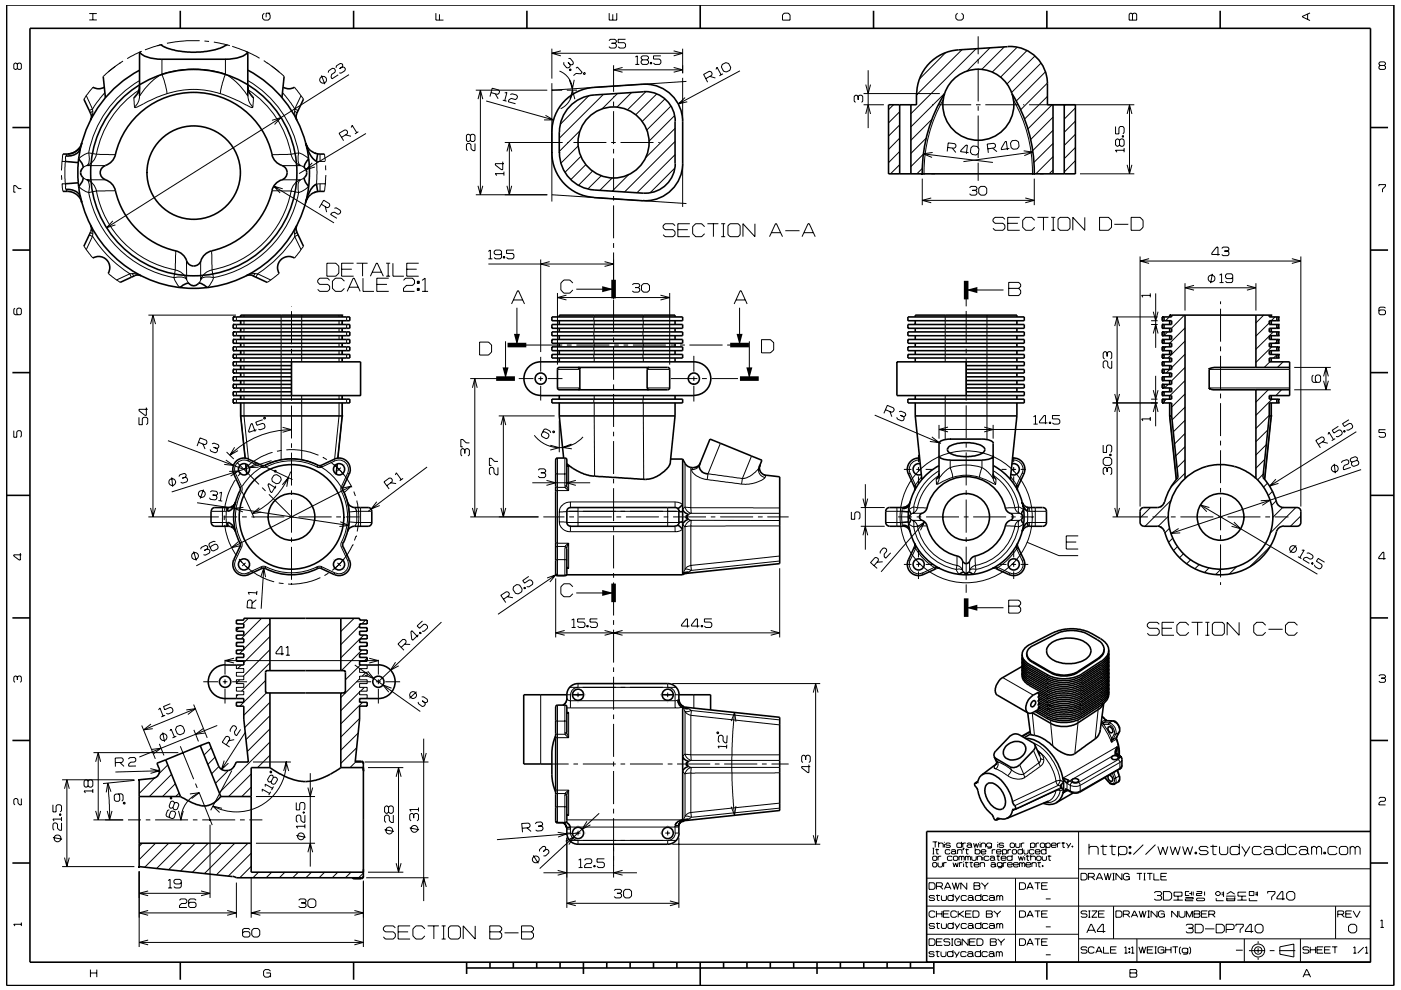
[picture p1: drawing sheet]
<svg xmlns="http://www.w3.org/2000/svg" width="297mm" height="210mm" viewBox="0 0 297 210" stroke-linecap="round" stroke-linejoin="round" font-family="sans-serif">
<g fill="none" stroke="#000" stroke-width=".21">
<path d="M3.7 13.6l-.3-.2h-.2l-.3 .2v.9l.3 .2 .5-.2M3.7 13.6l.2-.2h.4l.2 .2v.9l-.2 .2h-.4l-.2-.2M3.7 13.6v.9M18.9 4.2h1.6M18.9 2.9h1.6M19.7 18.5l-1.4 1.8M19.7 2.9v1.3M22.2 19.6l-2.6 3.5M23.1 15.1l-1.2 1.1M23.1 15.1l-.2 .2M23.7 14.7l-.6 .4M24.3 14.2l-.6 .5"/>
<path d="M24.5 14.1l-.2 .1M25.3 13.5l-1 .7M25.5 13.3l-.2 .2M26.1 12.9l-.8 .6M29.3 19.7a1.73 1.73 0 0 0-.9 2.1l.1 1h.2l4.6-2.2 2-.7M29.5 19.1a21 21 0 0 0-9.1 13.6M29.6 17.1a22.7 22.7 0 0 0-10.8 15.3M29.6 18.4l-.3 1.3-.9 1.1M29.6 11v.1M29.6 11l-2.6 1.4M30.1 10.9l-.5 .1M33.4 9.7h.1"/>
<path d="M34.1 9.5l-3.4 1.1M34.3 15.7a14.3 14.3 0 0 0-4.7 4.7 3 3 0 0 1-1.1 2.3M34.3 15.7a21.9 21.9 0 0 1 13.5 0M34.3 12.6v3.1M34.3 15.7l.8 2.4 .2 1.8M34.4 9.4l-1 .3M35.3 19.9a18 18 0 0 1 11.5 0M42.3 8.6h-2.7l-4.2 .6M43.3 8.7l1 .1M45.3 8.9l3.4 .8M47.8 15.7l-.8 2.5-.2 1.7 4 1.6 2.5 1.3h.3l.2-2M47.8 12.6v3.1"/>
<path d="M47.8 15.7a13.7 13.7 0 0 1 4.7 4.7M49.2 9.8l3.3 1.3M52.1 10.9l2.9 1.5M52.6 17.1a22.5 22.5 0 0 1 10.7 15.3M52.6 18.4l.3 1.3 .9 1.1M52.7 19.1a21 21 0 0 1 9 13.6M52.9 19.7l.9 1.1M55.9 12.9l.8 .5M56 2.8l-.3 .4v.7l.3 .4h.9l.4-.4v-.7l-.4-.4M56.6 13.3l1.6 1.1M57.3 2.8h-.9v.9M57.6 14l.8 .6"/>
<path d="M58.4 14.6l.2 .2M58.5 14.7l1.7 1.5M58.8 14.9l.1 .2M59 15.1l.2 .2M59.9 19.6l1.8 2.2 .8 1.3M62.4 18.5l1.9 2.5M68.2 16l.7 1.9M68.9 17.5l-.1 .1M69.6 15.4l.1-.4 .8-.5 .4 .1 .2 .3-.1 .4-.7 .5-.1 .6 .2 .3 1.3-.8M72.6 14.2l.1-.4-.1-.3h-.5l-.8 .5-.1 .4M72.6 14.2l-.6 .4M72.6 14.2l.4 .1 .2 .3-.1 .4-.8 .5-.4-.1"/>
<path d="M74 15.8l-51.4 32.5M92.4 2.8v1.5h1.6M93.2 3v1.3M100.9 19.1h15.1M101.9 19.1v22.2M104.1 19.6l1.4 .4 .3-.2 .1-.4-.2-.3-1.3-.4-.5 1.8M105 19.9l.6 1M107 19.7l.5-.1-.5 1.7M117 10.3v6.4M117 17.6v25.2M117 11.3h27.7M118.6 15.1a4.4 4.4 0 0 1 2.8 3.9 4.4 4.4 0 0 1-2.5 4.1"/>
<path d="M118.9 10.8l-1.9 .5 1.9 .5M119.5 13.2v.4l.6 .8h.5l.3-.3v-.4M120.2 19.1h2.1M120.4 13.2l.5 .5M120.5 12.4h.4l.6 .8v.4l-.2 .2-.4-.1M120.7 14.8l.2-.2 .2 .2-.2 .2zM121 14.7l-.2 .2M121.7 16.9l-.3 1.9-.7-1.8M122.1 14.5l.3-.3 1 1.2-.3 .3-1-.1-.5 .4M123.8 15.4h.2v.4l-.3-.1zM129.1 8.6l.3-.3h1l.3 .3v.3l-.3 .3M129.2 2.8v1.5h1.6v-1.5"/>
<path d="M129.7 9.2h.7M129.9 3v1.3M130.1 13.8v5.7M130.1 14.8h14.6M130.4 9.2l.3 .3v.4l-.3 .3h-1l-.3-.3M130.9 19.8l-3.3 3.3M132 14.3l-1.9 .5 1.9 .5M132.6 8.3h-1.5v.8h1.2l.3 .2v.6l-.3 .3h-.9l-.3-.3M133.9 19.6l-3.1 3.1M134.7 12.1l.4-.3v1.9M134.7 13.7h.8M136.2 12.7l-.3 .2v.5l.3 .3h1l.3-.3v-.5l-.3-.2"/>
<path d="M136.2 12.7l-.3-.3v-.3l.3-.3h1l.3 .3v.3l-.3 .3M136.2 12.7h1M136.9 19.5l-3.8 3.8M137.9 13.2h.3v.3h-.3zM138 13.2v.3M139.2 19.9l-4.4 4.4M140.1 11.8h-1.5v.7h1.2l.3 .3v.6l-.3 .3h-.9l-.3-.3M142.8 14.3l1.9 .5-1.9 .5M142.8 10.8l1.9 .5-1.9 .5M144.7 10.3v5.2M144.7 16.5v9.3M145.5 17.3l-28.5 1.8h2.2"/>
<path d="M149.6 16.7l1.3-.7 .1-.4-.2-.4-.4-.1-1.2 .7 .8 1.6M150.5 16.2l1.2 .3M151.8 14.7l.2-.4 .9 1.6M153.1 13.7l.8-.4 .6 .2 .4 .8-.1 .6-.8 .4-.6-.2-.5-.9zM153.3 15.7l-.8 .4M156.9 15l-13.1 7M166.3 2.8h.8l.4 .4v1.1h-1.6v-1.1zM183.1 19.8h16.2M183.6 17.9l.5 1.9 .5-1.9M184.1 14.9v12.3M200.3 19.8l-7.2 7.1M200.5 11.1l-5.6 5.7"/>
<path d="M203 2.8l-.4 .4v.7l.4 .4h.9l.4-.4v-.7l-.4-.4M204 10.5l-9.7 9.6M207 10.3l-13.9 13.8M207.4 7.7v3.8M207.4 12.5v1M207.4 14.5v7M209.9 10.1l-4.9 5M212.9 9.9l-4.8 4.8M215.6 10l-5.2 5.3M217.7 10.7l-5.6 5.7M219.4 11.9l-5.9 5.9M220.7 13.4l-6.2 6.2"/>
<path d="M221.7 15.2l-6.2 6.2M222 17.6l-5.6 5.7M239.6 2.8h.3l.2 .2 .3-.2h.3l.3 .2v1.3h-1.6v-1.3zM240.1 3v1.3M277.2 3v1.1M277.7 2.7l-1.6 .8v.1l1.6 .8M292.6 13.9l-.2-.3v-.2l.2-.3h.9l.2 .3v.2l-.2 .3M292.6 13.9l-.2 .2v.4l.2 .2h.9l.2-.2v-.4l-.2-.2M292.6 13.9h.9M13 37.2l.1 .9M13.2 34.2h.6M13.2 38.9l.1 1.7"/>
<path d="M13.2 39h.6l.2 1.2M13.3 32.7l-.3 3.4M13.8 34.2v4.8M14 33.1l-.2 1.1M14.3 32.7l-.3 .4M16.7 39.5l.7 .7 1.4 .6M17.6 37.7l.8 .4M18.3 20.3l-.5 .7M18.3 20.3l1.3 2.8M18.4 35.1l-.8 .5M18.4 38.1a3.2 3.2 0 0 1 2 2.4M18.4 38.1h3.9"/>
<path d="M18.4 38.1a2.26 2.26 0 0 1 .4 2.5v.2M18.4 35.1h3.9M18.8 32.4a2.6 2.6 0 0 1-.4 2.7M18.8 32.4l-.9 .4-1.2 .9M18.8 32.4l1.6 .3M19.6 23.1l.1 .5M19.6 23.1l-.7 .3M19.7 23.6l-.2 1.2-.3 .6M19.7 23.6l-.4 .2-.1 .3M20.4 32.7l4.1 .1M20.4 32.7a3.2 3.2 0 0 1-2 2.4M52.6 20.4a3 3 0 0 0 1 2.3"/>
<path d="M57.7 25.5l1.9-.6-1.4 1.5M58 39.5l12.8 7.8M59.8 38.1h4M59.8 35.1h4M61.7 32.7a3.2 3.2 0 0 0 2.1 2.4M61.7 32.7l-4 .1M62.5 23.6v.8l.4 1.1M62.5 23.1v.5M62.5 23.1l.7 .3M62.5 23.6l.4 .3v.2M63.3 32.4l.9 .4 1.2 .9M63.3 32.4a2.49 2.49 0 0 0 .4 2.7"/>
<path d="M63.3 32.4l-1.6 .3M63.8 38.1l-.1 .1a2.75 2.75 0 0 0-.4 2.6M63.8 38.1a3.2 3.2 0 0 0-2.1 2.4M63.8 35.1l.8 .4M63.8 20.3l-1.3 2.8M64.6 37.7l-.8 .4M65.4 39.5l-.7 .7-1.4 .6M66.2 34.5l-1.3 1.5 1.9-.6M67.9 39h1.1M67.9 32.7v1.5M67.9 39v1.6M67.9 34.2h-.8l.1 2.1-.1 2.8 .8-.1"/>
<path d="M67.9 34.2h1.1M68.8 32.7l.2 1.4M69 35.1l.1 1M69.1 37.1l-.3 3.5M72.4 29.1l1.2-.7 .1-.4-.2-.4h-.4l-1.2 .7 1 1.5M73.3 28.6l1.1 .3M74.5 27l.2-.4 .9 1.5M76 27.9l-.7 .5M77.6 28.3l-14.2 8.5M99.7 28.7l-.3-.2h-.3l-.2 .2v1.1l.2 .2h.3l.3-.2M99.7 28.7l.3-.2h.4l.3 .2v1.1l-.3 .2h-.4l-.3-.2M99.7 28.7v1.1"/>
<path d="M100.7 30.4v1.6h-.4l-.4-.5v-.8l-.3-.3h-.5l-.2 .3v1l.2 .3M101.3 39.4l.6 1.9 .5-1.9M101.3 21l.6-1.9 .5 1.9M103.1 21.4l14.2 4M106.6 34.3v1.7h-.3l-1.3-1v-.3h1.8M106.6 21.2l.8 .3M106.8 36.4v.8M106.8 36.8h-1.8l.3 .4M107 30.2h12.3M107.5 39.4l.5 1.9 .5-1.9M107.5 32.1l.5-1.9 .5 1.9M108 30.2v11.1"/>
<path d="M108.2 20.1l.3-.2 1 .2 .2 .4-.1 .4-.3 .2-.9-.2-.5 .3-.1 .4 1.5 .4M115.7 24.5l1.6 .9h-1.9M120.3 30.2h.3M120.9 21l.5-1.9 .5 1.9M121.6 30.2h7M122.6 30.9l-3.7 3.7M122.9 27.8l-4.3 4.3M123.1 33.2l-3.3 3.4M124.2 34.9l-3.2 3.2M124.8 20.3l-6 6.1M125.6 36.3l-3 3M127.5 37.3l-2.9 2.8"/>
<path d="M127.9 20l-9.3 9.3M129.6 30.2h1M129.8 37.8l-2.6 2.6M130.1 20.4v.2M130.1 21.5v1.1M130.1 23.6v7M130.1 31.6v1M130.1 33.6v7M131.6 30.2h7M133.3 37l-3.5 3.5M139.6 30.2h.3M141 21l-4.9 4.8"/>
<path d="M142.2 22.5l-5.1 5.1M143 35.7l-5.2 5.2M143 24.5l-5.4 5.5M143.1 30l-10.7 10.7M143.1 32.8l-8.1 8.1M143.1 27.2l-6.2 6.3M144.7 34.7v9.2M145.2 20.7l-1.4 1.3 1.9-.4M181.9 20.4l-.3-.2h-.2l-.3 .2v1.1l.3 .2M181.9 20.4l.3-.2h.5l.2 .2v1.1l-.2 .2M181.9 20.4v.8M183.1 22.2h4.3"/>
<path d="M183.6 24.2l.5-2 .5 2M189.4 22.2l-1 1.1M190.7 34.9l-1.9 2M190.7 32.1l-2.3 2.4M190.8 26.5l-2.4 2.4M190.8 29.3l-2.4 2.4M190.8 23.7l-2.4 2.4M195.5 35.7l-1.1 1.2M195.5 37.9v5.6M195.7 32.6l14.8 1.9M195.7 32.7l-2.6 2.6M196.3 29.3l-3.2 3.2"/>
<path d="M197.5 36.9h.8M197.6 25.3l-4.5 4.5M197.6 22.2h.3M197.7 32.3l-2 .3 1.9 .8M198.9 22.2h7M200 21.2a31 31 0 0 0-4.1 15.8v-.1M200.9 31.3l1.4 .2 .3-.3 .1-.4-.3-.3-1.4-.2-.2 1.8M201.9 31.4l.8 .9M205.4 32.4l-1.7-.2v-.3l1.1-1.1h.3l-.2 1.8M205.6 39.8l.3-.3h.9l.3 .3v.3l-.3 .3M205.9 31.3l.4-.4 .9 .2 .4 .4-.2 1-.4 .4-.9-.1-.4-.5zM206.9 22.2h1"/>
<path d="M207.4 22.5v1M207.4 24.5v7M207.4 32.5v1M207.4 34.5v3.8M207.5 40l.4-.5h.9l.4 .5v1l-.4 .4h-.9l-.4-.4zM208.9 22.2h7M209.4 31.6l1.5-.2 .2-.4-.1-.4-.3-.2-1.4 .2 .2 1.8M210.4 31.4l1 .8M214 31.5l-1.7 .2v-.2l.8-1.4 .3-.1 .2 1.8M214.6 29.8h.8l.5 .3 .2 1-.4 .5-.9 .1-.4-.4-.2-1zM214.8 21.2a31 31 0 0 1 4.1 15.8v-.1M216.9 22.2h.3"/>
<path d="M217 32l2 .3-1.8 .7M218.2 22.2h22.3M219 32.3l-14.7 2M219.3 37.9v5.6M220.5 36.9h.8M222.1 20.4l-4.9 4.9M223.1 22.2l-5.2 5.1M223.3 36.1l-.9 .8M223.3 33.2l-3.7 3.7M223.3 30.4l-4.1 4.1M223.3 27.6l-4.4 4.4M223.3 24.8l-4.8 4.8"/>
<path d="M225.8 22.2l-.2 .3M228 28.5l-2.4 2.4M228 22.9l-2.4 2.4M228 34.1l-2.4 2.4M228 31.3l-2.4 2.4M228 25.7l-2.4 2.4M229 36.9h11.5M236.5 26.8v1.6h.7v-1.3l.3-.3h.6l.2 .3v1l-.2 .3M237.4 29.8l.3-.3h.4l.2 .3v.9l-.2 .3h-.4l-.3-.3M237.4 29.8l-.3-.3h-.3l-.3 .3v.9l.3 .3h.3l.3-.3M237.4 29.8v.9M238 28.8h.2v.3h-.2z"/>
<path d="M238 29h.2M238.3 31.9h-1.8l.3 .4M238.3 31.4v.9M239 35l.5 1.9 .5-1.9M239 24.2l.5-2 .5 2M239.5 22.2v14.7M292.4 39.5v-.3h1.3v.3l-.6 .6v.7M4.5 40h-.6l-.6-.6h-.4v1.4h.4M14 40.2l.3 .4M17.8 52.2l1.9 2.5M18.8 40.8a22.6 22.6 0 0 0 18.1 18.1M18.9 49.8l.7 .4"/>
<path d="M19.2 47.8l.4 .9 .1 .9M19.2 49.2l.5 .4M19.6 50.2l-1.3 2.8M19.6 50.1a24.9 24.9 0 0 0 8 8M19.7 49.6l-.1 .6M20.4 40.5l-1.6 .3M20.4 40.5a20.9 20.9 0 0 0 16.8 16.7l.1-4M22.9 58l1.8 1.4M23.9 46.9l-1.3 1.4 1.9-.6M24.5 40.4l-4.1 .1M24.7 59.4l.8 .5M27.5 58.1l-2.8 1.3"/>
<path d="M27.5 58.1l.4 .7M28 58l.8 .1 1.1 .4M28 58l-.5 .1M28 58l.5 .5M36.9 58.9a2.68 2.68 0 0 1 2.7 .4M36.9 58.9l.3-1.6a3.1 3.1 0 0 1 2.4 2M36.9 58.9l.6 1.3 .6 .8M39.5 55.3l.1 4M39.6 59.3l.4 .8M42.5 55.3v4M42.6 59.3l-.5 .8M44.9 53.3l.1 4"/>
<path d="M45 57.3a2.99 2.99 0 0 0-2.4 2M45 57.3l.3 1.6a2.56 2.56 0 0 0-2.8 .4M54.1 58l-.5 .5M54.1 58l-.8 .1-1.1 .4M54.1 58l.5 .1M54.6 58.1l2.8 1.3M54.6 58.1l-.3 .7M57.7 40.4l4 .1M59.2 58l-2.6 1.9M59.9 40l-1.9-.5 1.4 1.4M61.7 40.5a20.9 20.9 0 0 1-16.7 16.7M61.7 40.5l1.6 .3"/>
<path d="M62.5 50.2l1.3 2.8M62.5 49.6v.6M62.5 50.2a26.1 26.1 0 0 1-7.9 7.9M62.9 49.2l-.4 .4M62.9 47.8l-.4 1v.8M63.2 49.8l-.7 .4M63.3 40.8a22.6 22.6 0 0 1-18 18.1l-.6 1.3-.7 .8M63.8 53l-1.4 1.7M64.3 52.2l-.5 .8M68.1 43.3l1.2 .8 .4-.2 .2-.3-.1-.4-1.2-.7-.9 1.6M69 43.9l.3 1.1M69.3 55.8h1.9l.6 .7v1.4l-.6 .7h-1.9z"/>
<path d="M69.9 59.5l-.4-.5h-1.7l-.4 .5v.4l.4 .4h1.7l.4 .4v.7l-.4 .4h-1.7l-.4-.4M70.9 44.2l.4-.1 .8 .5 .2 .4-.3 .3-.4 .2-.7-.5-.6 .2-.2 .3 1.3 .8M72.4 57.1h2.2M73 59.6l-.6-.6h-1.3l-.6 .6v1.6l.6 .6h1.3l.6-.6M75 55.8h-2.6v2.8h2.6M75.6 55.8h2.3M76.9 55.8v2.8M77 59v2.8h2.3M78.5 58.6l1.3-2.8h.2l1.3 2.8M78.9 57.7h2M81.9 55.8h.8M81.9 58.6h.8"/>
<path d="M82.3 55.8v2.8M82.4 59h-2.5v2.8h2.5M83.3 55.8v2.8h2.3M85.6 59.5l.4-.5h1.5l.4 .5v.6l-.4 .4h-1.3l-.6 .7v.6h2.3M86.2 57.1h2.2M88.5 59.6h.4v.5h-.4zM88.7 59.6v.5M88.8 55.8h-2.6v2.8h2.6M89.5 59.5l.6-.5v2.8M100.9 41.3h15.1M103.5 56h26.6M103.5 53.3l.5-.3v1.9"/>
<path d="M103.5 54.9h.9M106.3 53.8l-.3 .2h-.9l-.3-.2v-.5l.3-.3h.9l.3 .3v1.3l-.3 .3h-.9l-.3-.3M106.7 54.4h.3v.3h-.3zM106.8 54.4v.3M109 53h-1.6v.8h1.3l.3 .2v.6l-.3 .3h-1l-.3-.3M114.6 55v19.7M116.5 55.5l-1.9 .5 1.9 .5M117 41.3l28.5 1.9M128.2 55.5l1.9 .5-1.9 .5M130.1 41.6v.9M130.1 43.6v6.9M130.1 51.6v1"/>
<path d="M130.1 53.5v9.9M143.1 47.9l-.4-.4h-1.7l-.4 .4v.4l.4 .4h1.7l.4 .4v.7l-.4 .4h-1.7l-.4-.4M143.7 48.7h2.1M146.3 47.5h-2.6v2.7h2.6M149.4 48.1l-.6-.6h-1.3l-.6 .6v1.5l.6 .6h1.3l.6-.6M150 47.5h2.3M151.3 47.5v2.7M152.9 50.2h.9M152.9 47.5h.9M153.4 47.5v2.7M154.3 47.9l.5-.4h1.7l.4 .4v1.9l-.4 .4h-1.7l-.5-.4zM160.1 47.5v2.7l-2.6-2.7v2.7"/>
<path d="M163.2 50.2l1.2-2.7h.2l1.3 2.7M163.6 49.4h1.9M166.5 48.9h3M170 50.2l1.3-2.7h.3l1.2 2.7M170.5 49.4h1.9M195.5 42.5h23.8M197.4 42l-1.9 .5 1.9 .5M206.2 40.4h.6M206.8 40.4l.3 .3v.4l-.3 .3h-.9l-.3-.3M213.1 46.5l-.5-.4h-1.7l-.4 .4v.4l.4 .5h1.7l.5 .4v.6l-.5 .4h-1.7l-.4-.4M213.7 47.4h2.1M213.9 59.9h2.1l.4 .4v.4l-.4 .5 .4 .4v.6l-.4 .5h-2.1z"/>
<path d="M216.2 46.1h-2.5v2.7h2.5M217.4 42l1.9 .5-1.9 .5M219.4 46.7l-.7-.6h-1.2l-.7 .6v1.5l.7 .6h1.2l.7-.6M220 46.1h2.3M221.2 46.1v2.7M222.9 46.1h.8M222.9 48.8h.8M223.3 46.1v2.7M224.3 46.5l.4-.4h1.7l.5 .4v1.9l-.5 .4h-1.7l-.4-.4zM230 46.1v2.7l-2.5-2.7v2.7M233.1 46.1h1.9l.7 .6v1.5l-.7 .6h-1.9zM236.3 47.6h2.9"/>
<path d="M239.8 46.1h1.9l.7 .6v1.5l-.7 .6h-1.9zM241.7 54.4v53M241.7 55.4h34.1M243.6 54.9l-1.9 .5 1.9 .5M256.2 58.8v.6a.72 .72 0 0 0 1 .3 .72 .72 0 0 0 .3-.9M256.2 58.7l.1-.1a.73 .73 0 0 1 1.2 .1M256.2 58.7v.1M257.1 58.1l-.4 2M257.5 58.7v.1M258.6 58.4l.4-.3v1.8M258.6 59.9h.8M258.6 54h-1.7v-.3l1-1.3h.3v1.8"/>
<path d="M259 52.7l.3-.3h1l.3 .3v.3l-.3 .3M259.6 53.3h.7M260.3 53.3l.3 .2v.5l-.3 .2h-1l-.3-.2M261.4 58.8l-.3 .3h-1l-.3-.3v-.4l.3-.3h1l.3 .3v1.2l-.3 .3h-1l-.3-.3M273.9 54.9l1.9 .5-1.9 .5M275.8 54.4v53M3.2 65.4l-.3 .2v.9l.3 .3h1.1l.2-.3v-.9l-.2-.2h-.5l-.2 .2v.9l.2 .3M31.5 66.8h18.5M31.9 68.7l.5-1.9 .6 1.9M32.4 66.8v42.8M49.4 67.2v.8M49.4 68.8v.8"/>
<path d="M49.4 70.4v.8M49.4 72v.8M49.4 73.6v.8M49.4 75.2v.7M49.4 76.7v.9M49.4 78.4v.7M49.4 79.9v.8M50.1 78.4v.7M50.1 79.9v.8M50.1 67.2v.8M50.1 68.8v.8M50.1 72v.8"/>
<path d="M50.1 73.6v.8M50.1 75.2v.7M50.1 76.7v.9M50.1 70.4v.8M51.1 66.8v.4M51.1 68v.8M51.1 69.6v.8M51.1 71.2v.8M51.1 72.8v.8M51.1 77.6v.8M51.1 79.1v.8M51.1 74.4v.8"/>
<path d="M51.1 75.9v.8M51.7 66.8v.4M51.7 68v.8M51.7 69.6v.8M51.7 71.2v.8M51.7 77.6v.8M51.7 79.1v.8M51.7 72.8v.8M51.7 74.4v.8M51.7 75.9v.8M59.6 66.8v30.7M61.8 64.9v.1"/>
<path d="M61.8 66v7M61.8 74v1M61.8 76v7M64 66.8v9.9M71.9 66.8v.4M71.9 68v.8M71.9 69.6v.8M71.9 71.2v.8M71.9 72.8v.8M71.9 74.4v.8M71.9 75.9v.8M72.6 68v.8"/>
<path d="M72.6 71.2v.8M72.6 66.8v.4M72.6 69.6v.8M72.6 72.8v.8M72.6 74.4v.8M72.6 75.9v.8M73.5 67.2v.8M73.5 68.8v.8M73.5 70.4v.8M73.5 72v.8M73.5 73.6v.8M73.5 75.2v.7"/>
<path d="M73.6 61.8l1.3-2.8h.2l1.3 2.8M74 60.9h1.9M74.1 67.2v.8M74.1 68.8v.8M74.1 70.4v.8M74.1 72v.8M74.1 73.6v.8M74.1 75.2v.7M79.9 60.3h2.1M88.5 61.2h.4v.4h-.4zM88.7 61.2v.4M89.5 61.8h1.3"/>
<path d="M101.7 72.6h1.9l.6 .6v1.5l-.6 .6h-1.9zM107.2 72.4v7.9M108.5 64.5l1.2-2.8h.2l1.3 2.8M108.9 63.6h1.9M109.6 65.3v7.9h9.6M114.6 75.7v3.1M114.6 79.8v1M118.2 62.1v15.2M118.2 63.1h23.8M118.2 78.4h4.7M120.1 62.6l-1.9 .5 1.9 .5M120.2 73.2h1"/>
<path d="M121.5 60l-.7-.6h-1.3l-.6 .6v1.5l.6 .7h1.3l.7-.7M122.2 61.3h7.9M122.2 73.2h7M125.9 67.2v.8M125.9 68.8v.8M125.9 70.4v.8M125.9 72v.8M125.9 73.6v.8M125.9 75.2v.7M126 66.8v.4M126 68v.8M126 69.6v.8"/>
<path d="M126 71.2v.8M126 72.8v.8M126 74.4v.8M126 75.9v.8M130.1 63.5v7.1M130.1 71.5v1.1M130.1 73.6v7M130.2 73.2h1M132.2 73.2h1M134.1 60.4l.3-.2h.9l.3 .2v.3l-.3 .3M134.2 73.2h7M134.7 61h.6"/>
<path d="M135.3 61l.3 .2v.5l-.3 .3h-.9l-.3-.3M136 60.6l.4-.4h.9l.4 .4v.9l-.4 .5h-.9l-.4-.5zM136.3 67.2v.8M136.3 68.8v.8M136.3 70.4v.8M136.3 72v.8M136.3 73.6v.8M136.3 75.2v.7M136.4 66.8v.4M136.4 68v.8M136.4 69.6v.8M136.4 71.2v.8"/>
<path d="M136.4 72.8v.8M136.4 74.4v.8M136.4 75.9v.8M137.2 78.4h4.8M140 62.6l2 .5-2 .5M142 62.1v15.2M142.2 73.2h1M144.2 73.2h1M146.2 73.2h7M147.1 75.5v3.3M147.1 79.8v1M154.2 73.2h1"/>
<path d="M155.7 64.5l1.2-2.8h.2l1.3 2.8M156.1 63.6h1.9M156.8 65.3v7.9h-.6M158.9 72.4v7.9M161.5 72h1.9l.6 .7v1.5l-.6 .6h-1.9zM200.4 66.8v9.9M204.8 63.2v1.8M204.8 66v7M204.8 74v1M204.8 76v7M204.8 61.5h8M209.3 66.8v26.5"/>
<path d="M213.9 61.2h2.1M234.7 74.9l-.3-.3h-.2l-.3 .3v1l.3 .3M234.7 74.9l.3-.3h.5l.2 .3v1l-.2 .3M234.7 74.9v.7M235.7 76.5v1.6h-.4l-.4-.4v-.9l-.3-.3h-.4l-.3 .3v1.1l.3 .2M235.9 67.2h9.5M236.3 69.2l.6-2 .5 2M236.9 67.2v42.4M243.9 62.2v.9M243.9 62.6h-1.8l.2 .5M244.1 68.8h1.3M244.1 68h1.3"/>
<path d="M244.5 66.1l.5 1.9 .5-1.9M244.5 70.7l.5-1.9 .5 1.9M245 79.7v10.7M245 62.2v11.6M246.4 67.2v.8M246.4 68.8v.8M246.4 70.4v.8M246.4 72v.8M246.4 73.6v.8M246.4 75.2v.7M246.4 76.7v.9M246.4 78.4v.7"/>
<path d="M246.4 79.9v.8M247.2 73.6l-.4 .3M247.6 70.4l-.8 .8M247.9 67.2l-.8 .8M248 77.6v.8l-.8 .7M248 66.8v.4M248 68v.8M248 69.6v.8M248 71.2v.8M248 74.4v.8M248 75.9v.8M248 79.1v.8"/>
<path d="M251.1 66.8l-2.7 2.8M251.2 77.9l-2.8 2.9M251.2 75.1l-2.8 2.9M251.2 72.3l-3.6 3.6M251.2 69.6l-3.2 3.2v.8M251.2 60.1v5.8M251.2 61h15.1M253.2 60.5l-2 .5 2 .5M256.4 78.4h17M258.8 63.9v.6M258.8 65.5v7M258.8 73.5v1"/>
<path d="M258.8 75.5v7M264.4 60.5l1.9 .5-1.9 .5M266.3 60.1v5.8M267.9 66.8l-1.6 1.7M269.1 71.3l-2.8 2.8M269.1 68.5l-2.8 2.8M269.2 76.7l-1.1 1.2M269.5 66.8v.4M269.5 69.6v.8M269.5 71.2v.8M269.5 72.8v.8M269.5 74.4v.8"/>
<path d="M269.5 75.9v.8M269.6 73.6l-3.3 3.3M270 70.4l-.8 .8M270.3 67.2l-.8 .8v.8M270.7 72.5l-.3 .3M270.7 75.3l-.7 .6M271.1 67.2v.8M271.1 68.8v.8M271.1 70.4v.8M271.1 72v.8M271.1 73.6v.8M271.1 75.2v.7"/>
<path d="M272 76.7l-1.2 1.2M274.4 77.9h7.7M278.5 79.5l-.3 .3v1l.3 .3h1.2l.3-.3v-1l-.3-.3h-.5l-.3 .3v1l.3 .3M280.6 79.8l.5-1.9 .5 1.9M281.1 77.9v4.8M293.7 65.4l-.2-.3h-.9l-.2 .3v1.1l.2 .3h.9l.2-.3v-.5l-.2-.3h-.9l-.2 .3M2.9 91.3v1.4h.7v-1.1l.2-.3h.5l.2 .3v.9l-.2 .2M29.5 88.5v1.6h.7v-1.3l.3-.3h.5l.3 .3v1l-.3 .3M31 86.4v1.7h-.3l-1.2-1v-.3h1.8M35.6 93.5l16.1 6.1M42.1 93.8l1.3 .5 .4-.2 .1-.3-.2-.4-1.3-.5-.6 1.7M43 94.1l.5 1.1"/>
<path d="M45 94.1l.3-.1 1 .3 .1 .4-.4 .4M45.3 94.9l.7 .2M46 95.1l.1 .4-.1 .4-.4 .1-.9-.3-.2-.4M47.9 97.6l1.6 1.1-2-.2M48 95.9l1.6 1.5M48.6 100l2-.1-1.7 1.1M49.4 81.5v.8M49.4 83.1v.8M49.4 84.7v.8M49.7 94.9l-1 1.7 1.8-1M50.1 81.5v.8M50.1 83.1v.8"/>
<path d="M50.1 84.7v.8M50.2 98.1l4.7 4.6M51.1 80.7v.8M51.1 85.5v2.7l.9 9M51.1 82.3v.8M51.1 83.9v.8M51.7 80.7v.8M51.7 85.5v2.7l1 9.2M51.7 82.3v.8M51.7 83.9v.8M51.8 99.5h.1M52.1 98.4l.2 2.2"/>
<path d="M52.6 97.7a1.97 1.97 0 0 0-2.3 .4 1.97 1.97 0 0 0-.3 2.3M52.7 97.4l-.2 .3 2.9 1.3M52.9 99.3v.3M54.4 91.1l-1.6 .6-.1-.3 .5-1.5 .3-.1 .6 1.8M54.5 98.1l-1.6 1.1 1.9-.1M55.4 99.1l.7 .1a12.3 12.3 0 0 1 11.5 0l.6-.1M55.5 98.7l-.1 .4M55.7 89l-1.5 .5 .3 .7 1.2-.4 .3 .2 .2 .5-.2 .3-.9 .4-.3-.2M56 88.5l.3 .1-.1 .3-.3-.1zM56.2 98.7l.2 .4M56.4 99.1l5.6 2.6M57.6 97.7l-21.2 6.6"/>
<path d="M57.8 96a12.5 12.5 0 0 0-4.3 2l-1.7 1.5M58.3 99.8h.2v.3h-.3zM59.7 95.5l-1 .2M59.9 90.6l1.9 .5-1.9 .6M60.7 95.4h2.3a16.1 16.1 0 0 1 4.5 1.2M61.8 91.1a18.5 18.5 0 0 0-13.1 5.5M61.8 84v1M61.8 86v7M61.8 94v1M61.8 96v7M64 83.9v13.6M67.4 98.7l-.2 .4"/>
<path d="M68.1 98.7l.1 .4M68.5 97h.1M68.5 97l.8 .5M70.1 98l.6 .5M70.7 99.3v.3M70.7 98.5l.1 .1a13.8 13.8 0 0 1 3.8 4.8M70.7 98.5l.8 .7M70.9 97.4l.1 .3-2.8 1.4M71.1 97.7a1.99 1.99 0 0 1 2.2 .5 1.99 1.99 0 0 1 .4 2.2M71.5 98.4l-.3 2.2M71.5 99.2l1.4 1.5M71.9 85.5v2.7l-1 9.2"/>
<path d="M71.9 83.9v.8M72.3 99.2l-.8 .7M72.6 85.5v2.7l-1 9M72.6 83.9v.8M73 98.5h-.1M73.5 84.7v.8M74.1 84.7v.8M90.5 99.1l-12.4 9.4M98.5 95.5l-.3-.3h-.2l-.3 .3v.9l.3 .3M98.5 95.5l.3-.3h.4l.3 .3v.9l-.3 .3M98.5 95.5v.7M99.5 93.9h-.7l-.7-.7h-.4v1.6h.4"/>
<path d="M99.7 80.3h9.3M100.2 82.3l.5-2 .5 2M100.7 80.3v29.3M105.6 97.9h-.7l-.7-.7h-.4v1.5h.4M105.6 99.1v1.6h-.5l-.4-.4v-.9l-.3-.3h-.4l-.2 .3v1l.2 .3M105.7 88.2h11.9M106.2 90.2l.5-2 .5 2M106.7 88.2v21.4M110 80.3h3.1M113.3 92.3a6.7 6.7 0 0 0 10.3 .4M114.1 99.7l.3-.3h1l.3 .3v.3l-.3 .3M114.1 80.3h1"/>
<path d="M114.6 81.8v3.2M115.1 91.7l.3-.1 .9 .4 .1 .4-.2 .5-.4 .1-.9-.4-.1-.4 .6-1.1 .3-.1 .9 .4 .2 .4M116.1 80.3h3.1M116.7 94.4l1.9 .6-1.9 .5M117.2 91.4h.3l.1 .2-.3 .2zM118.2 97.2v24.9M118.2 82.3h4.7M118.6 89.2v6.7M119.8 97.2v5.8M120.2 98.9h.1M120.2 98.8v.1M120.2 98.7h.4"/>
<path d="M120.6 98.7l-.4 .2M120.6 98.7l-.4 .1M120.6 98.7v5.3M121.2 94.2l-1.9 .7 1.9 .3M125.9 84.7v.8M126 85.5l.1 15.5M126 83.9v.8M130.1 81.5v1M130.1 83.6v7M130.1 91.6v.9M130.1 93.6v6.9M136.3 84.7v.8"/>
<path d="M136.4 85.5l.1 16.2M136.4 83.9v.8M137.2 82.3h4.8M142.2 80.3h5.7M145.2 98.3v9.2M146.5 99.1v8.6M146.7 99.6a2.52 2.52 0 0 0 2 1.8l1.2 .3M146.9 99.2l-.2 .4M147.1 81.8v3.4M148.3 98.6a1.46 1.46 0 0 1-1.6 1M148.8 80.3h1.1M150.9 80.3h5.6"/>
<path d="M152.7 94l-2.6 6.5M159.3 96.7l-1.9 4.8M185.5 88l14 6.1M187.7 86.9l1.4 .6 .3-.2 .2-.4-.2-.4-1.3-.5-.7 1.7M188.7 87.3l.4 1.1M190.6 87.3l.4-.1 .9 .4 .2 .4-.5 .4M190.9 88.1l.7 .3M191.6 88.4l.1 .3-.1 .4-.4 .2-.9-.4-.2-.4M191.6 99.6h1.7M194.3 99.6h.9M194.7 96.5v1.5M194.7 99.1v.9"/>
<path d="M195.1 97.6a2.01 2.01 0 0 0-2.1 2.8M196.3 99.6h1.5M197.6 92.7l1.5 1.2-2-.3M199.1 90.1v2.9M199.1 91.1h25.6M199.1 99.9a11.3 11.3 0 0 0-5.4 7.6M200.4 83.9v9.4M201 90.6l-1.9 .5 1.9 .5M201.5 99.2a10.6 10.6 0 0 1 6.7 0M201.5 99.2l.4 1.2 .1 .9M201.5 99.2l-1.1 .8a5.5 5.5 0 0 0-1.6 2.4l-.2 .3M201.5 97.6v1.6"/>
<path d="M204.8 84v1M204.8 86v7M204.8 94v1M204.8 96v7M208.2 99.2l-.5 2.1M208.2 97.6v1.6M208.2 99.2l1 .7a5.6 5.6 0 0 1 1.7 2.5l.2 .3M208.7 90.6l1.9 .5-1.9 .5M210.6 90.1v2.9M210.6 99.9a11.3 11.3 0 0 1 5.4 7.6M212.3 99.6h1.1M214.4 99.6h1"/>
<path d="M214.6 97.6a1.97 1.97 0 0 1 2.1 2.8M214.9 97v1M214.9 99.1v.9M216.4 99.6h1.1M219.1 88.4l.4-.3v1.9M219.1 90h.9M222.1 89.7h-1.7v-.3l1-1.3h.3v1.9M222.5 89.5h.3v.3h-.3zM222.6 89.5v.3M224.7 88.1h-1.6v.8h1.3l.3 .2v.6l-.3 .3h-1l-.3-.3M233.9 94.4v1.6h.7v-1.3l.3-.3h.6l.2 .3v1l-.2 .3M234.3 97h1l.4 .4v.9l-.4 .4h-1l-.4-.4v-.9z"/>
<path d="M234.7 99.4l-.3-.3h-.2l-.3 .3v1l.3 .3M234.7 99.4l.3-.3h.5l.2 .3v1l-.2 .3M234.7 99.4v.7M235.3 96.3h.3v.3h-.3zM235.3 96.5h.3M235.9 85.5h9.5M236.3 87.4l.6-1.9 .5 1.9M236.3 83.6l.6 1.9 .5-1.9M243.9 88.9h-1.8l.2 .4M243.9 88.4v.9M244.1 84.7h1.3M244.5 87.4l.5-1.9 .5 1.9"/>
<path d="M244.5 82.8l.5 1.9 .5-1.9M246.4 81.5v.8M246.4 83.1v.8M246.4 84.7v.8M247.3 84.7l-.5 .5M247.7 81.5l-.8 .8M248 85.5v2.7l1.4 13.5M248 80.7v.8M248 82.3v.8M248 83.9v.8M251.2 80.7l-3.1 3.2M251.2 97.5l-1.6 1.7"/>
<path d="M251.2 94.7l-1.9 2M251.2 86.4l-2.7 2.7M251.2 83.6l-2.8 2.8M251.2 91.9l-2.2 2.2M251.2 89.2l-2.4 2.4M256.4 82.3h17M258.8 83.5v1M258.8 85.5v7M258.8 93.5v1M258.8 95.5v7M268.1 97.4l-1.8 1.9M268.5 94.3l-2.2 2.2"/>
<path d="M268.8 91.2l-2.5 2.5M268.9 82.7l-2.6 2.6M269.1 88.1l-2.8 2.8M269.5 85.5v2.7l-1.4 13.5M269.5 83.9v.8M269.7 84.7l-3.4 3.4M271.1 84.7v.8M271.7 82.7l-1.2 1.2M273.4 83.8l-.1 .1M274.4 82.7h7.7M279.5 94.3l1.2-.8 .1-.4-.2-.4h-.4l-1.2 .7 1 1.6M280.4 93.7l1.1 .3"/>
<path d="M280.6 80.8l.5 1.9 .5-1.9M281.6 92.2l.2-.5 .9 1.6M282.3 99.6h.1M282.9 98.4l.2 2M283.1 93l-.7 .5M283.7 99.1h.1M283.8 90.4l-1.4 .9 .4 .6 1.1-.7 .4 .1 .3 .5-.1 .4-.8 .5-.5-.1M284.4 98.2l.2-.4 .9-.3 .4 .2 .1 .4-.2 .3-.8 .3-.2 .5 .1 .4 1.5-.5M284.9 91.4l.2-.1 .1 .2-.2 .2zM285 91.3l.1 .3M286 89l-1.4 .9 .4 .6 1.1-.7 .4 .1 .3 .5-.1 .4-.8 .5-.4-.1M287.6 91.6l-18.4 11.5"/>
<path d="M287.7 97.7l.1-.4-.1-.2-.3-.2-1 .3-.1 .3v.3l.4 .2M287.7 97.7l-1 .3M287.7 97.7l.3 .1 .1 .4-.2 .4-.9 .3-.4-.1-.1-.5 .2-.3M288.6 99.6l-40.4 13.5M293.7 91.1h-1.3v.6h1.1l.2 .3v.5l-.2 .2h-.9l-.2-.2M4.3 117.3v1.5h-.2l-1.2-.9v-.2h1.6M31.5 109.6h14.9M31.9 107.7l.5 1.9 .6-1.9M35.8 102.5h.1M36.4 101.3l.2 1.9M37.9 101.1l.2-.4 1-.3 .3 .2 .1 .3-.2 .3M39.3 101.2l-.7 .2"/>
<path d="M39.3 101.2l.4 .2 .1 .4-.2 .4-.9 .3-.4-.2M41.1 117l.5 1.9M41.8 106.6l32.2 4.9M42.5 104.1h.1M43.1 103.8l-.6 1.9M43.9 116.5l.2-.4-.2-.3-.3-.1-.9 .4-.2 .4M43.9 116.5l-.6 .2M43.9 116.5h.4l.2 .4-.1 .4-.9 .5-.4-.2M44.6 104.3l.3-.2 1 .1 .2 .4v.3l-.3 .2M45.1 105l.7 .1M45.7 114.9l-.4-.1-.9 .4-.1 .4 .6 1.1 .4 .2 .8-.5 .2-.4-.3-.5-.4-.1-.9 .5-.1 .3M45.8 105.1l.2 .3-.1 .4-.3 .2-1-.1-.2-.3"/>
<path d="M46.3 106.2l.8 .1M46.5 104.6l.5-.2-.3 1.8M47.2 107.7v3.9M47.4 109.6h2.9M47.5 109.3v1M47.6 111.3l.3 1.5 .7 2.4 1.5 2.6M48 108.5h-3.3M48 108.5v3.1M48 107.7v.8M48.3 110.8h-3.6M48.3 108.4l-.3 .1M49.6 118.7l.3 .2"/>
<path d="M49.9 100.4l-.3 .1M49.9 101.8l-.4 .6a14.6 14.6 0 0 0-1.9 5.9M49.9 100.4l1.3 2.8-.3 .2M50 118.9a1.96 1.96 0 0 0 .3 2.2 1.96 1.96 0 0 0 2.3 .4M50.6 114.8l-1.5 1.4 2-.5M50.7 118.6l.6 .7M50.7 118.6l1.7 1.7M50.9 104l.3 .2M50.9 115.9l.3 .2M51.1 100.2l-.6 .8M51.2 116.1l-1.3 2.8M51.2 104.2a11.8 11.8 0 0 0 0 10.8"/>
<path d="M51.2 115l.1 .6-.1 .5M51.2 115l-.3 .2M51.3 103.2l-.1 1M51.3 104.3l2.6 5.5M51.3 109.6h1M51.3 103.2a12.3 12.3 0 0 1 15.2-4.9 12.3 12.3 0 0 1 7.3 14.1M51.6 107.6l-1.9 .2 1.8 .8M52.1 119.4l-.8 .7M52.8 118.6v.1M53.3 109.6h7M55 107.7l-1.5 1.3 1.9-.4M55.6 103.4l.7 .7"/>
<path d="M57 104.9l4.6 4.6M58.1 100.8l.6-.1 .8 .5 .1 .6-.4 .7-.6 .1-.9-.5-.1-.6zM58.5 103l-.9 1.5-.2-.2-.6-1.5 .2-.2 1.5 .9M59.9 102.8l1.2-1.5-.3 1.9M61.3 109.6h1M61.6 100a15.6 15.6 0 0 1-8.1 8.9M61.8 104v1M61.8 106v7M61.8 114v1M61.8 116v7M63.3 109.6h7M70.8 100.6h.1"/>
<path d="M70.8 118.6v.1M71.3 109.6h1M71.5 119.4l.8 .7M71.8 119.8l-1.1 .9M71.9 119.7l-.4 .4M72.1 110.7l1.9 .8-2 .2M72.4 103.2l-.1 .5 .1 .5M72.4 104.2a11.8 11.8 0 0 1 0 10.8M72.4 115l-.1 .6 .1 .5M72.4 103.2l.3 .2M72.4 115l.3 .2M72.4 116.1l1.3 2.8"/>
<path d="M72.6 103.5l1.9-.4-1.5 1.3M72.7 118.8l-.7 .7M72.7 104l-.3 .2M72.7 115.9l-.3 .2M72.9 118.6l-1.1 1.2M73.3 109.6h2.9M73.7 118.9a1.97 1.97 0 0 1-.4 2.2 1.97 1.97 0 0 1-2.2 .4M73.7 100.4l.3 .1M73.7 100.4l-1.3 2.8M74 118.7l-.3 .2M74 110.7l1.6 .1M74.5 103.1l-32.9 16.9"/>
<path d="M74.8 115.6h.1M74.8 115.6l-1.1 1.9-.9 1.2M75 104.3l.4 .9M75.2 107.7l.4 .8M75.5 113.7h.1M75.5 113.7l-.4 .9M75.6 110.8l-.4 .8M75.6 108.5v2.3M75.6 110.8h3.2M75.6 108.5l-1.6 .1M75.7 106.2l.4 2.9-.1 2.1-.3 1.5M76.5 107.7v3.9"/>
<path d="M78.8 108.5h-3.2M79.9 106.4l-1.2 1.5 1.8-.7M82 103l1.1-.8 .1-.4-.3-.4h-.3l-1.2 .8 1.1 1.5M82.8 102.4l1.2 .2M83.8 100.7l.2-.4 1.1 1.5M85.5 101.5l-.8 .5M99.7 109.6h14.5M100.2 107.7l.5 1.9 .5-1.9M106.2 107.7l.5 1.9 .5-1.9M112.9 102.4h12.2M114.7 100.3h.7M115.2 109.6h4.5"/>
<path d="M115.4 100.3l.3 .3v.4l-.3 .3h-1l-.3-.3M115.9 101.9l1.9 .5-1.9 .6M117.8 100.4l.3 .1h1.7M117.8 103.2l.4 .2h1.6M117.8 115l.4 .2h2.4M118.6 108.6v2.1M118.6 110.7l1.6 .1h23.7M118.6 110.7l.2 .8 .6 .8 .9 .4 .6 .1M119.8 116.2v5.9M119.8 118.7h-1.6l-.4 .2M119.8 118.7l.4 .2M119.8 115.9h-1.6l-.4 .2"/>
<path d="M119.8 115.9v.3l.4 .2M119.8 115.9l.4 .3M119.8 103.4l.8 .6M120.2 100.4l-.4 .1M120.2 103.1l-.4 .3M120.2 116.2v.2M120.2 103.1v-.2l-.4 .1v.3M120.2 103.1l.4 .9M120.6 115.2l-.4 1M120.6 115.2l-.8 .7M120.6 115.2v5.4M120.6 104h-2.4l-.4 .2"/>
<path d="M120.7 109.6h1M120.9 111.6v1.2M120.9 106.5h22.2M120.9 106.5a2.33 2.33 0 0 0-2.3 2.1M120.9 106.5v1.2M120.9 112.8h22.2M122.1 101.9l-1.9 .5 1.9 .6M122.6 107.7v3.9M122.7 109.6h7M130.1 101.6v.9M130.1 103.5v7M130.1 111.5v1.1"/>
<path d="M130.1 113.5v7.1M130.7 109.6h1M132.7 109.6h7M140.7 109.6h1M141.6 107.7v3.9M142.7 109.6h7M143.1 106.5l1.1 .2 .5 .3M143.1 106.5v1.2M143.1 111.6v1.2M143.9 108.5h-23.8l-1.5 .1M144.7 112.3l-.6 .3-1 .2M144.7 111.1l.5 .7"/>
<path d="M145.2 111.8v9l.6-.6 .7-.3M145.2 107.5l1.3 .2M145.2 107.5l-.5 .7M145.2 107.5a1.69 1.69 0 0 0 1.4 1.4M146 110.1l.6 .3M146.5 111.6l-1.3 .2M146.5 107.7l.1 1.2M146.5 111.6v8.3M146.5 119.9l.1 1.1M146.5 107.7h18.8M146.6 110.4a1.83 1.83 0 0 0-1.4 1.4M146.6 110.4l-.1 1.2"/>
<path d="M146.6 110.4h18.7M146.6 108.9l-.6 .2M146.6 108.9h18.7M149.9 101.7l7.3 1M150.1 100.5l-.2 1.2M150.1 100.5l7.3 1M150.7 109.6h1M152.7 109.6h7M157.4 101.5l-.2 1.2M160.7 109.6h1M162.2 101.3a1.59 1.59 0 0 1-1.3-2.1l-.7 .9-.9 .7-.9 .5-1 .2M162.4 100.8l-.6 .8-1.5 .8-1.5 .3h-1.6"/>
<path d="M162.7 109.6h4.5M165.3 117.9l-18.8 2M165.3 111.5l-18.8 .1M165.3 119l-18.7 2M180.5 108.6v1.5h.7v-1.2l.3-.3h.5l.3 .3v.9l-.3 .3M182.5 111.6h5.1M182.5 107.7h5.1M183 105.7l.5 2 .5-2M183 113.5l.5-1.9 .5 1.9M183.5 102.7v13.9M187.2 119.2h-1.2M187.8 110.8h3.4"/>
<path d="M188.8 117.3l-1 1.1-.3-.3-.1-.5 .6-.7v-.4l-.3-.3h-.5l-.6 .8v.4M190.2 107.7v3.9M190.4 109.6h2.9M191.2 108.5v2.3M191.2 110.8l.2 .8M191.2 108.5h-3.4M191.3 108l-.1 .5M191.4 107.7l-.1 .3M191.6 119.7h1.7M192.6 118.7l.4 .2M192.7 111.1l1 .6M193 118.9a1.97 1.97 0 0 0 .3 2.2 1.97 1.97 0 0 0 2.3 .4"/>
<path d="M193 100.4l1.1 2.5M193 100.4l-.4 .1M193.1 110.1l.4 .3M193.5 108.9l-.4 .2M193.5 110.4a1.34 1.34 0 0 1 .2 1.4M193.5 110.4a1.65 1.65 0 0 1 1 1.2M193.5 108.9h2M193.5 110.4h2M193.7 107.5l.8 .2M193.7 107.5l-1 .7M193.7 107.5v.1a1.16 1.16 0 0 1-.2 1.3M193.7 111.7a11.3 11.3 0 0 0 9 9.1"/>
<path d="M193.8 116.2l.3 .2M193.9 115.9l.2 .3M193.9 115.2l.2 1M194.1 102.9v.2M194.1 116.4l-1.1 2.5M194.1 102.9l-.3 .1M194.1 103.1l-.2 .9M194.1 103.1l-.2 .3M194.1 116.2v.2M194.1 116.4a12.2 12.2 0 0 0 4 4M194.3 119.7h.9M194.4 109.6h.9"/>
<path d="M194.4 111.8l1.6-1.1-.8 1.8M194.5 111.6a10.5 10.5 0 0 0 8.4 8.3l-.2 .9M194.5 111.6l-.8 .2M194.5 107.7a1.58 1.58 0 0 1-1 1.2M194.5 107.7h2M194.7 101v1.7M194.7 116.6v1.6M194.7 119.2v1M195.4 101.1l-1.3 1.8M196 110.7l-9.2 10.6M196.3 119.7h1.5M196.3 109.6h7"/>
<path d="M196.5 111.5l-2 .1M198.9 101.2l-.4 .5M199 100.9a10.5 10.5 0 0 0-4.5 6.8M199.1 100.5l-.2 .7-.4 .5M202 101.3a9 9 0 0 1 5.7 0M202 101.3l-3.4 1.4-.1-1M202.9 117.9v2a1.59 1.59 0 0 1 1.2 1.1M204.1 119v2M204.3 109.6h1.1M204.8 104v1M204.8 106v7M204.8 114v1"/>
<path d="M204.8 115.9v7.1M205.6 119v2M206.3 109.6h7M206.7 117.9l.1 2M206.8 119.9l.1 .9M206.8 119.9a1.73 1.73 0 0 0-1.2 1.1M207.7 101.3l3.4 1.4M210.6 100.5l.2 .7 .4 .5M210.7 100.9a10.9 10.9 0 0 1 4.6 7.2l.9 .8M210.7 101.1l.5 .6M211.2 101.7l-.1 1M211.8 119.7h1.6"/>
<path d="M213.1 111.5l2 .1 .9 .2M214.2 108.9h2M214.2 101.1l1.4 1.8M214.3 109.6h1M214.4 119.7h1M214.9 101v1.1M214.9 116.6v1.6M214.9 119.2v1M215.5 103.1l.3 .9M215.5 103.1l.3 .3M215.5 116.2l.1 .2M215.6 102.9l-.1 .2"/>
<path d="M215.6 102.9l.3 .1M215.6 116.4a13.1 13.1 0 0 1-4 3.9M215.6 116.4l1.1 2.5M215.8 115.2l-.3 1M215.8 115.9l-.3 .3M215.9 116.2l-.3 .2M216 111.7a11.4 11.4 0 0 1-9 9.1l-.7 1M216 107.5l1 .7M216 107.5a1.13 1.13 0 0 0 .2 1.4M216 107.5l-.9 .2h-2M216.2 110.4h-2M216.2 108.9l.4 .2"/>
<path d="M216.2 110.4a1.59 1.59 0 0 0-1 1.2 10.5 10.5 0 0 1-8.4 8.3M216.2 110.4a1.16 1.16 0 0 0-.2 1.3M216.3 109.6h2.9M216.4 119.7h1.6M216.6 110.1l-.4 .3M216.7 100.4l-1.1 2.5M216.7 100.4l.4 .1M216.7 118.9a1.96 1.96 0 0 1-.4 2.2 1.96 1.96 0 0 1-2.2 .4M217 111.1l-1 .6M217.1 118.7l-.4 .2M217.8 115l6.7 2.8h4.1M218.2 108.5l-.4-.1v2.5l.4-.1"/>
<path d="M218.2 110.8h3.7M218.2 110.8v.8M218.2 107.7v.8M219.5 107.7v3.9M221.9 108.5h-3.7M226.1 115h2.1M228.6 113.7h-2.5v2.8h2.5M235.9 109.6h7.5M236.3 107.7l.6 1.9 .5-1.9M243.9 107.7l-2.2 2.2M244.3 109.6h3M247.7 109.5l-2.1 2.1"/>
<path d="M247.9 112.1l-.9 .9M248.2 106.2l-5.4 5.4M248.2 109.6h1.1M248.6 114.2l-.9 .9M249.6 115.9l-.8 .9M249.9 112.1l-1.7 1 2-.1M250.3 109.6h7M250.9 117.5l-.8 .8M251.2 100.4l-3 3M252.4 118.7l-.8 .9M254.3 119.8l-1 .8M254.5 107.1l24.8 14.7"/>
<path d="M256.4 107.7l-1.9-.6 1.4 1.4M258.3 109.6h.9M258.8 103.5v1M258.8 105.5v7M258.8 113.5v1M258.8 115.5v7M260.3 109.6h6.9M261.6 110.7l1.4 1.4-1.9-.5M267.3 106.2l2-.1-1.7 1.1M267.8 100.6l-1.2 1.2M268.3 109.6h1M268.7 102.5l-.8 .8"/>
<path d="M269.4 115.9l-4.4 4.3M269.8 104.2l-.9 .9M270.2 109.6h3M270.5 101.6l-1.3 1.5 1.9-.6M270.6 106.3l-1 .9M271.9 107.7l-2.1 2.1M274.7 107.7l-5.4 5.4M274.8 115.7l-1.3 1.5M275.2 118.1l.7 .4M275.8 109.4l-2.2 2.2M276 116.7h.5l-.9 1.6M277.1 117.3h.3l.9 .5 .1 .3-.2 .4-.4 .1-.7-.4-.6 .1-.2 .4 1.3 .8"/>
<path d="M278.2 119.3l.2 .2-.1 .2-.3-.2zM278.3 119.4l-.2 .2M280.8 119.2l-1.3-.8-.4 .6 1.1 .7 .1 .4-.3 .5-.3 .1-.9-.5-.1-.4M293.8 118.5h-1.5v-.3l.9-1.1h.2v1.6M47.7 140v3.1M49.6 139.6l-1.9 .5 1.9 .5M50.3 136.3l-.2 .2M50.7 120.8h-.1M50.7 133.1l-.6 .6M51.6 137.9l-.8 .8M52.1 120l.5 .5M52.5 120.4l.1 .2"/>
<path d="M52.6 120.5l.3 .2M52.6 120.6l.2 .1M52.7 131.1l-1.2 1.2M52.8 120.7a14.1 14.1 0 0 0 5.3 2.7M53.4 129l.1-1.5-.3-.3h-.4l-.3 .3-.1 1.4 1.8 .1M54.4 127.2l-1 .8M54.4 125.8l-1.8-.2 .3 .5M54.5 125.3l-.1 .9M55.3 122.4l.6-1.9 .4 1.9M55.4 120.2l.7-.1a12.7 12.7 0 0 0 11.5 0l.6 .1M55.5 131.1l-4.4 4.4M55.5 120.6l-.1-.4-2.9 1.3 .2 .4"/>
<path d="M55.9 120.5l-.5 8.6M56.4 120.2l-.2 .4M57.2 132.2l-5.5 5.5M57.2 137.8l-5.6 5.6M57.2 135l-5.5 5.5M59.1 123.6l1 .2M60.2 138.7h-1.7v-.3l1-1.3h.3v1.9M60.6 137.4l.4-.3v1.9M60.6 139h.9M61.8 123.7v.4M67.2 120.2l.2 .4M67.9 122.5a14.3 14.3 0 0 1-5.6 1.4h-1.2"/>
<path d="M68.1 120.6l.1-.4 2.8 1.3-.1 .4M69.6 121.5l-.8 .6M71.4 120.2l-1 .8M72.9 120.8h.1M75.1 131.1l-2.8 2.8M76.2 132.8l-3.9 3.9M76.2 135.6l-3.9 3.9M76.7 137.9l-4.3 4.3M77.1 134.7l-.8 .8M77.5 131.5l-.8 .8M77.8 136.8l-.2 .3M77.8 139.6l-.6 .6"/>
<path d="M78.3 139.6l1.9 .5-1.9 .5M80.2 140v3.1M85 137.3l1.1-.9v-.5l-.3-.3h-.4l-1 1 1.2 1.3M85.8 136.6l1.2 .1M88.7 134.6l-1.2 1.2-.2-.2-.2-1.6 .2-.2 1.3 1.3M88.9 134.2l.2-.1 .2 .2-.2 .1zM89 134.2l.2 .2M89.6 131.7l-1.2 1.1 .5 .5 .9-.9h.5l.3 .4v.4l-.7 .7h-.4M93.6 131.9l-13.4 12.7M106.7 127.1l1.2-.8 .1-.4-.3-.3-.3-.1-1.2 .8 1 1.5M107.6 126.6l1.2 .2M108.9 124.5l.7-.5 .5 .1 .6 .8-.1 .6-.7 .5-.6-.2-.5-.8z"/>
<path d="M111 124.7l.3-.2 .1 .2-.2 .2zM111.2 124.6l.1 .2M112.1 122.3l-1.3 .8 .4 .6 1.1-.7 .3 .1 .4 .4-.1 .4-.8 .6-.4-.1M116 122.6l1.9-.7-1.3 1.5M117.8 122.7v12.5M117.8 134.2h12.3M118.2 121.7l-12.6 8.6M119.7 133.7l-1.9 .5 1.9 .5M120.2 120.4l.4 .2M120.2 120.4h.1M120.2 120.5l.4 .1M120.2 120.6h.4"/>
<path d="M121.2 131.5l.5-.2v1.8M121.2 133.1h.8M121.5 124.5l-.7-.7h-1.3l-.6 .7v1.4l.6 .7h1.3l.7-.7M122.2 125.8h7.9M124 131.3h-1.5v.6h1.2l.3 .3v.6l-.3 .3h-.9l-.3-.3M124.4 132.7h.3v.3h-.3zM124.5 132.7v.3M126.7 131.3h-1.6v.6h1.3l.3 .3v.6l-.3 .3h-1l-.3-.3M128.2 133.7l1.9 .5-1.9 .5M130.1 121.5v1M130.1 123.5v7M130.1 131.5v1"/>
<path d="M130.1 133.6v6.9M130.1 134.2h35.2M132 133.7l-1.9 .5 1.9 .5M146.2 132.8h-1.7v-.3l1-1.2h.3v1.8M146.6 121l-.5-.2a.76 .76 0 0 0-.8-.1 .76 .76 0 0 0-.4 .7l-.2 .4M146.6 121l-.6 .4M148.3 132.8h-1.7v-.3l1-1.2h.3v1.8M148.7 132.7h.3v.3h-.3zM148.8 132.7v.3M150.9 131.3h-1.5v.6h1.2l.3 .3v.6l-.3 .3h-1l-.2-.3M163.4 133.7l1.9 .5-1.9 .5M165.3 120.5v14.7"/>
<path d="M185.3 120l.9-1.1v-.4l-.3-.2h-.4l-.9 1 1.4 1.3M194.7 121.2v1.6M198.1 120.4l-2.5 1.1 .1 .4M198.1 120.4l.1 .3M198.3 120.3l.2 .3M198.3 120.3l.9 .3M198.3 120.3l-.2 .1M202.7 120.8l.7 1M202.7 120.8h.1a1.22 1.22 0 0 1 1.3 .2M204.1 121l.2 .4M204.8 123.9v1.8M204.8 128.9h8"/>
<path d="M205.6 121l-.2 .4M206.9 120.8a1.17 1.17 0 0 0-1.3 .2M211.3 120.3l-.2 .3M211.3 120.3l-.9 .3M211.3 120.3l.3 .1M211.6 120.4l-.2 .3M211.6 120.4l2.5 1.1-.2 .4M213.9 127.3h2.1l.4 .4v.4l-.4 .5 .4 .4v.6l-.4 .4h-2.1zM213.9 128.6h2.1M214.9 121.2v1.6M232.9 139.6v.2M245.8 132.4l-.4-.4h-1.7l-.5 .4v.4l.5 .5h1.7l.4 .4v.6l-.4 .4h-1.7l-.5-.4"/>
<path d="M246.4 133.3h2.1M248.9 132h-2.5v2.7h2.5M252.1 132.6l-.7-.6h-1.3l-.6 .6v1.5l.6 .6h1.3l.7-.6M252.6 132h2.4M253.9 132v2.7M255.6 132h.8M255.6 134.7h.8M256 132v2.7M256.3 120.5l-.9 .9M257 132.4l.5-.4h1.7l.4 .4v1.9l-.4 .4h-1.7l-.5-.4zM258.8 123.5v.6M258.9 120.7l-1.2 1.2"/>
<path d="M262.2 120.2l-1.6 1.5M262.7 132v2.7l-2.5-2.7v2.7M268.3 132.6l-.6-.6h-1.3l-.6 .6v1.5l.6 .6h1.3l.6-.6M268.9 133.5h3M275.1 132.6l-.7-.6h-1.2l-.7 .6v1.5l.7 .6h1.2l.7-.6M3.7 143.6l-.3-.2h-.2l-.3 .2v.9l.3 .2M3.7 143.6l.2-.2h.4l.2 .2v.9l-.2 .2M3.7 143.6v.6M19.8 159.6h18M20.8 159.6v14.3M30.1 153.9l2.8 7M32 153.6l-1.6 1.2 2-.2"/>
<path d="M32.2 159l1.9-.3-1.5 1.2M33.6 150.6l.3-.5 .7 1.8M33.8 157.8l1 2.4M34.5 155.4l.4 1.9M35 157h.1M35 151.7l-.8 .4M36 155l.3-.4 .7 1.7M36.1 149.3l-1.4 .6 .2 .6 1.2-.5 .4 .2 .2 .5-.2 .4-.9 .4-.3-.2M37.4 156.2l-.8 .3M37.5 154.1l.7-.3 .6 .3 .4 .9-.3 .5-.8 .4-.5-.3-.4-.9zM38.2 158.3l2.9 7M39.5 150.6l1.9-.3-1.6 1.2"/>
<path d="M41.1 149.4l2.8 7.1M41.1 154.8l1 2.5M41.4 150.3l-11 4.5M43 154.6l-1.5 1.1 1.9-.2M43.1 144.6h3.1M44.8 158.6l-1.5 1.5M46.1 153.9l-16.6 6.7M47.2 144.6h1M47.7 144.1v1M47.7 146.1v3.1M47.7 140.1h32.5M48 158l.7-1.2-.1-.4-.3-.2h-.4l-.8 1.2 1.6 1"/>
<path d="M49.2 144.6h3.2M49.7 156.9l-1.2 .2M50.1 141.1v.7h1.6v.8h-1.6v.8h1.6v.8h-1.6v.8h1.6v.8h-1.6v.8h1.6v.8h-1.6v.8M50.5 147.4l-.4 .3M50.8 144.2l-.7 .7M51 154.7l-.8 1.3-.4-.2-.1-.6 .5-.7-.2-.4-.3-.2-.4 .1-.5 .8 .1 .4M51.2 141.1l-.8 .7M51.6 149l-.7 .8M52 155.4l-5.1 7.8M56.3 144.4l-4.6 4.5M56.5 146.9l-4.8 4.8M57.2 151.8l-5 5.1"/>
<path d="M57.2 154.6l-4.8 4.8M57.2 157.4l-10.7 10.7M57.2 149l-5.3 5.3M57.2 140.6l-6 6M75.2 141.1l13.9 9.8M75.6 144.6h3.1M75.6 158.6l-3.3 3.3M75.9 155.5l-3.6 3.6M76.2 152.4l-3.9 3.9M76.2 146.8l-3.9 3.9M76.2 144l-3.9 4M76.4 141.1l-3.2 3.1"/>
<path d="M76.9 149l-4.6 4.5M77.3 145.8l-.8 .8M77.6 142.6l-.8 .8M77.8 141.1v.7h-1.6v.8h1.6v.8h-1.6v.8h1.6v.8h-1.6v.8h1.6v.8h-1.6v.8h1.6v.8M77.8 148l-.1 .2M78 142.4l1.2 1.5-1.8-.7M79.7 144.6h1M80.2 144.1v1M80.2 146.1v3.1M81.7 144.6h3.1M83 146l-1.8-.7 1.2 1.5M83.9 140.5l-1.1 1.6 1.7-.9"/>
<path d="M88.2 147.1h.1M88.3 146.7l-1.5 1.4M88.6 148.9l.1 .4 .8 .6 .4-.1 .3-.4-.1-.3M89.3 159.7l.5 1.9 .6-1.9M89.4 147.8h.4l.8 .5 .1 .5-.2 .2-.4 .1M89.5 148.6l.6 .5M89.8 156.7v34.4M114.6 147.4v14.6M117.8 155.6l.3 .1h1.7M117.8 152.8l.3 .1h1.7M118.2 149.6v24.9M119.8 149.6v5.8"/>
<path d="M119.8 155.4v.3M119.8 155.7l.8 .8M120.2 150.1h.7M120.2 152.8l-.4 .1M120.2 155.2l-.4 .2M120.2 155.5l-.4 .2M120.2 151.1h.4M120.2 155.5l.4 1M120.2 155.3v.2M120.6 151.1l-.3 .2h-.1M120.6 151.1l-.4 .1M120.6 151.1v5.4"/>
<path d="M120.6 156.5h-2.6l-.2 .1M120.6 145.8h22.9M120.9 147.4v2.7M120.9 150.1h22.2M122 147.4h1.1M122.6 146.9v1M122.6 148.9h.1M122.6 145.8a1.54 1.54 0 0 0-1.6 1.6h-.8M122.6 145v.9M124 147.4h.1M130.1 141.6v.9M130.1 143.5v7"/>
<path d="M130.1 151.5v1M130.1 153.5v7M140 147.4h.1M141.1 147.4h1M141.6 146.9v1M141.6 148.9h.1M141.6 145.8a1.57 1.57 0 0 1 1.6 1.6M141.6 145v.9M142.5 145h31.4M143 147.4h.9M143.1 148.6h-22.3l-.6-.4-.1 .6-.7 .8M143.1 147.4v2.7"/>
<path d="M143.8 148.4l-.6 .2M143.9 148.4l-.1 .1M144.7 149.8l.5 1.1M144.7 150l-1.6 .1M145.2 159.9l1.3 .2M145.2 150.9l.3 .4 1 .4M145.2 150.9v9M145.2 159.9l-.5 .7M145.2 159.9a1.84 1.84 0 0 0 1.4 1.4M146 150.3l.6 .4M146.5 151.7v8.4M146.5 151.7l18.8 2.1"/>
<path d="M146.6 150.7l-.9 .3-.5-.1M146.6 150.7l-.1 1M146.6 150.7l18.7 2M147.1 147.4v2.8M152.1 155.2l.3 .2-.2 .3-.2-.2zM154.1 158.4l-1.9-.1 .3 .4M154.1 157.9l-.1 .9M154.2 156l-.1 1.6h-.4l-.4-.5v-.9l-.2-.2h-.5l-.2 .2-.1 1 .3 .3M155 152.9l.7-1.8 .3 2M155.7 151.1l-.3 4-.2 5.5v6l.5 6.3M172.4 146.9l.5-1.9 .5 1.9M172.9 145v34.1"/>
<path d="M212.6 143.7l6.5 3.7M218.1 140.9v.4M218.1 141.7v.4M218.1 142.5v.4M218.1 143.3v.4M218.1 144.1v.4M218.1 144.9v.4M218.4 155.3l-1.6 .9M218.9 140.2v.3M218.9 151.2l.4 4.8M219.1 157.6a10.7 10.7 0 0 1 5.7 7.9M219.1 159.2l1.2 2.6"/>
<path d="M219.9 159.1a10.8 10.8 0 0 1 4 6.6M220 159.4l.6 .3M220.5 159.7l-.2 .2M220.6 159.7l.5 .6 .2 .8M222.1 143.1v.4M222.1 143.9v.5M222.1 144.7v.5M222.1 145.5v.5M222.1 146.3v.5M222.1 147.2v.4M222.1 148v.4M222.1 148.8v.4"/>
<path d="M222.1 149.6v.4M222.1 150.4v.4M222.1 151.2v.4M222.1 152v.4M222.8 152.8l.4 5.4M222.8 142.5v.2M228.6 152.7l-.7 7.1M228.6 142.4v.2M229.3 143v.4M229.3 143.8v.4M229.3 144.6v.4M229.3 145.4v.4"/>
<path d="M229.3 146.2v.4M229.3 147v.4M229.3 147.8v.4M229.3 148.7v.4M229.3 149.5v.4M229.3 150.3v.4M229.3 151.1v.4M229.3 151.9v.4M232.8 149.9l-.6 6.8M233.5 153.5l1.4 2.3 .7 1.6M233.5 153.4l.5 .2M233.6 140.2v.4"/>
<path d="M233.6 141v.4M233.6 141.8v.4M233.6 142.6v.4M233.6 143.4v.4M233.6 144.2v.4M233.6 145v.4M233.6 145.8v.4M233.6 146.6v.5M233.6 147.4v.5M233.6 148.2v.5M233.6 149.1v.4M233.6 152l.7 .7"/>
<path d="M233.9 153.3h-.4M233.9 153.3l-.1 .3M233.9 153.3h.2M234 153.6l.8 1.3 .9 1.8M234 153.6l1 .1M234.1 153.3l-.1 .3M234.1 153.3h1.1M234.3 152.7l-.8 .5M234.3 152.7l.3 .2M234.3 152.7h.1M234.6 152.9h.1M234.6 152.9h1.3"/>
<path d="M234.6 152.9l-.7 .4M235 153.7a1.67 1.67 0 0 1 1.2 2l-.5 1M235.2 153.3l.6-.3a1.96 1.96 0 0 1 1.4 2.4M235.2 153.3a2.03 2.03 0 0 1 1.4 2.4M235.2 153.3l-.2 .4M235.7 156.8l.3 .1M235.7 156.8l-.1 .6M235.7 156.7h.4M235.7 156.7v.1M236 156.9l-.4 .5M236 156.7v.2M236.2 155.7h.4"/>
<path d="M236.6 155.7l-.6 1M236.7 156.5l-.7 .4M236.7 156.5v.3M236.7 156.8a9.4 9.4 0 0 1 .6 3.4M236.7 156.8l-1.1 .6M236.7 156.4v.1M236.8 156.7l-.1 .1M237.2 155.4l-.5 1.1M237.2 155.4l-.6 .3M237.3 155.3l-.1 .1M292.4 143.4l.2-.3h.9l.2 .3v.2l-.2 .2M292.9 143.8h.6"/>
<path d="M293.5 143.8l.2 .3v.4l-.2 .2h-.9l-.2-.2M4.5 169.4v1.3h-.3l-.4-.4v-.7l-.2-.2h-.4l-.3 .2v.9l.3 .2M11.2 170.7v1.5h.7v-1.3l.3-.2h.5l.3 .2v1.1l-.3 .2M11.2 177.6l2 .4M12.6 172.6h.3v.3h-.3zM12.6 172.8h.3M13 173.3v.9M13 173.7h-1.8l.3 .5M13 174.5v1.6h-.4l-.4-.4v-.9l-.3-.3h-.4l-.3 .3v1l.3 .3M13.2 165.4h15.3M13.7 167.3l.5-1.9 .5 1.9M14.2 165.4v18.4"/>
<path d="M18.1 165.4l-.3 .3v1l.3 .3h.3l.3-.3M18.4 165.4l.3 .3M18.7 165.7v1M19 165.4l-.3 .3M19.4 165.4l.3 .3v1l-.3 .3h-.4l-.3-.3M19.7 167.3v.9M19.7 167.8h-1.9l.3 .4M19.8 173.9h6.3M20.3 172l.5 1.9 .5-1.9M20.3 161.6l.5-2 .5 2M22.7 172l.5 1.9 .5-1.9M22.9 166.1l.3 3.6v4.2"/>
<path d="M23.5 167.9l-.6-1.8-.4 2M24.4 161.8l1.5-.1 .2-.3v-.4l-.3-.3-1.4 .1 .1 1.8M25.1 168.4l.3 .3v1l-.3 .3h-.5l-.3-.3-.1-1 .3-.3h1.2l.4 .2v1l-.3 .3M25.4 161.7l.9 .9M26.1 170.3l.3-.2 .1 .3-.2 .2zM27.1 173.9h2.8M27.2 161l.3-.3h1l.3 .2v.5l-.3 .2-.8 .1-.4 .4v.4h1.5M28.5 165.5l-6.7 .7M29.6 165.4l-.1 .1M30.1 178.9l-.6 .6M30.9 173.9h1M31.9 163l1.9 .5-1.9 .5"/>
<path d="M32.8 165l-3.3 3.3M32.9 173.9h7M33 178.9l-3.5 3.4M33.8 163.5l-9.3 .2M35.6 162.3l-1.9 1.8M35.8 178.9l-5.1 5M35.9 171.7l-.4 .2-.3 .9 .1 .4 1.2 .4 .4-.1 .3-1-.1-.3-.6-.2-.3 .2-.3 .9 .1 .3M36.1 169.2h.3v.2l-.3 .1zM36.4 164.2l-4.7 4.7M37 170.3l.3-.1 .5 .1 .1 .4-.3 .9-.4 .2-.4-.1-.1-.4M37 170.3l-.4-.4-.4 .1-.3 1 .1 .4h.3l.4-.1M37 170.3l-.3 1"/>
<path d="M37.2 166.2l-2.7 2.7M37.8 172l.6 1.9 .5-1.9M38 168.2l-.7 .7M38.6 178.9l-5.4 5.3M40.3 168.4l1.9-.3-1.6 1.3M40.9 173.9h1M41.4 178.9l-5.7 5.6M41.4 166.2l.4 .9M42.2 168.1l2.8 6.9M42.2 168.1a6.3 6.3 0 0 0-3.8 5.9v-.1M42.9 173.9h7M44.2 178.9l-5.9 5.8"/>
<path d="M44.5 174.9v15.6M45.6 160.6l-1.5 1.5M46.4 162.6l-1.5 1.5M46.9 178.9l-6.1 6.1M47.1 171.4l-2-.4 1.5 1.3M47.5 161.3l-.6 1.9 1.5-1.3M48.4 163.4l-2.7 2.8M49.1 163.4l-4.4 8.5M49.8 178.9l-6.5 6.4M50.2 161.6l-.2 .2M50.9 173.9h1M52.6 178.9l-6.7 6.6"/>
<path d="M52.9 173.9h2.7M53.3 167l-2 1.9M53.3 164.2l-4.8 4.7M53.6 161.6h8.1M54.3 178.9h12.5M54.3 168.9h12.5M55.6 167.9v-.5l1.6 .9M56.3 166.8l-.1-.5 1.6 .9M57.2 160.2l-2.6 2.6M57.3 163.6h.3v.3h-.3zM57.4 167.9l-.4 .7M58 164.9l-.1-.4-.3-.1-.4 .1-.5 .9 .2 .3 .2 .2 .4-.1"/>
<path d="M58 164.9l-.5 .9M58 164.9l.3-.1 .4 .2 .1 .4-.5 .8-.3 .2-.4-.2-.1-.4M58 166.8l-.4 .8M60.2 163.5l.5-1.9 .5 1.9M60.7 161.6v-.1a10.6 10.6 0 0 1-15.6 9.5M62.8 177.2l2 .4M62.8 170.2v1.6h.7v-1.3l.3-.3h.6l.2 .3v1l-.2 .3M64.3 172.2h.2v.3h-.2zM64.3 172.3h.2M64.6 172.9v1.5h-.3l-.5-.4v-.9l-.3-.2h-.4l-.3 .2v1.1l.3 .2M64.6 175.3h-1.8l.3 .4M64.6 174.8v.9"/>
<path d="M65.3 167l.5 1.9 .5-1.9M65.8 164v19.8M75.4 161.6l-1.2 1.2M76.6 161.5v.1M77 162.8h.1M77.3 161.6h13.5M78 162.8h7.5M81.5 176l2 .4M82.4 171.2l-.3-.3h-.3l-.3 .3v1l.3 .3h.3l.3-.3M82.4 171.2l.3-.3h.4l.3 .3v1l-.3 .3h-.4l-.3-.3M82.4 171.2v1M83.4 172.9v1.6h-.4l-.5-.5v-.8l-.2-.3h-.5l-.3 .3v1l.3 .3"/>
<path d="M84 164.8l.5-2 .5 2M84.5 162.8v22.2M86.9 175.6l2 .4M87.7 172.8l-.2-.3h-.3l-.3 .3v1l.3 .3M87.7 172.8l.3-.3h.4l.3 .3v1l-.3 .3M87.7 172.8v.7M88.7 171.3v.8M88.7 171.7h-1.8l.3 .4M110.7 175.7l1.4-.2 .3-.2v-.5l-.3-.2-1.5 .1 .2 1.8M111.7 175.6l.9 .8M113.5 174.7l.2-.3 1-.1 .3 .3 .1 .3-.3 .3M114.8 175.2l-.7 .1"/>
<path d="M114.8 175.2l.3 .3v.3l-.3 .4-.9 .1-.3-.3M116.9 162h3.7M117.8 167.4l.3 .2h2.5M118.2 176.5l2 .4-1.9 .6M119.8 171.1h-1.6l-.4 .2M119.8 168.6v5.9M119.8 171.1l.4 .2M119.8 168.3l.4 .3M119.8 168.3h-1.8l-.2 .2M119.8 168.3v.3l.4 .2v-.2M119.9 178.4l1.8-.9-1.1 1.7M120.1 175.6l.1 .2h.7"/>
<path d="M120.2 176.7h.8a1.56 1.56 0 0 0 1.5 1.6M120.2 172.8l.1-.1 .3 .3M120.2 177.7v14.9M120.2 173.9h24.5M120.2 172.9l.4 .1M120.2 173h.4M120.6 167.6l-.8 .7M120.6 167.6v5.4M120.6 167.6l-.4 1M120.6 178.3h22.9M120.9 175.8v.9M121.6 162h1"/>
<path d="M122 176.7h1.1M122.6 175.1v.1M122.6 176.2v1M122.6 178.2l-.1 .9M122.6 176.7l-17.2 1.4M123.6 162h7M124 176.7h.1M124.5 174.2l-1.1 1.7 1.8-.9M127 172.5l-12.6 11.7M130.1 161.5v1.1M130.1 163.5v7.1M130.1 171.5v1"/>
<path d="M130.1 173.5v12.6M131.6 162h.9M133.6 162h6.9M140 176.7h.1M141.1 176.7h1M141.6 175.1v.1M141.6 176.2v1M141.6 178.2v.9M141.6 162h1M142.5 179.1h31.4M143 176.7h.9M143.1 175.2v1.5"/>
<path d="M143.2 176.7a1.59 1.59 0 0 1-1.6 1.6M143.6 162h7M143.9 175.4h-23v.4M143.9 177.7v14.9M144.7 163.5l.5 .6M145.2 173.1l-.5 1.1M145.2 164.1v9M145.2 173.1h.6l.8 .3M146 162.6l.6 .2M146.5 163.9l-1.3 .2M146.5 172.3a1.65 1.65 0 0 0-1.3 .8M146.5 164v8.3"/>
<path d="M146.5 160.1l.1 1.2M146.5 172.3l.1 1M146.5 160.1h18.8M146.6 173.4l-.6 .4M146.6 162.8a1.84 1.84 0 0 0-1.4 1.3M146.6 162.8l-.1 1.2M146.6 161.3l-.6 .2M146.6 162.8h18.7M146.6 161.3h18.7M151.6 162h1M153.5 162h7.1M156 171l-.3 1.9-.7-1.8"/>
<path d="M161.5 162h1.1M163.6 162h3.6M165.3 163.9l-18.8 .1M165.3 170.3l-18.8 2M165.3 171.4l-18.7 1.9M170.8 160.5l-.3-.3h-.3l-.2 .3v1l.2 .3M170.8 160.5l.3-.3h.4l.3 .3v1l-.3 .3M170.8 160.5v.7M171.5 162.2v1.7h-.3l-1.2-1.1v-.2h1.8M172.4 177.2l.5 1.9 .5-1.9M197.7 178.6h1M197.7 179.9h.4"/>
<path d="M197.9 179.9v1.2M198.3 178.6v1.1M198.6 180v1.1h.4M199 179l.2-.2h.6l.2 .2v.7M199 178.6v1.1M200.2 178.6v.1M200.2 179v.7M201.5 179l-.2-.2h-.6l-.2 .3 .2 .2h.6l.2 .3-.2 .1h-.6l-.2-.1M203.9 179l-.2-.2h-.7l-.1 .2v.6l.1 .1h.7l.2-.1M203.9 178.6v1.1M204.1 178.8v.9M204.2 179.9h.2l-.2 .4z"/>
<path d="M204.3 179.9l-.1 .4M204.8 178.8h-.5l-.2 .2M204.9 180v1.1h.4M205 179l.2-.2h.6l.2 .2v.6M206 179.4l-.2-.2h-.6l-.2 .2 .2 .3h.6l.2-.1M206 179.6l.1 .1M206.4 178.8l.3 .9 .3-.8 .2 .8 .3-.9M206.8 179.9v1.2M207.3 165.8l-.4 .3M207.8 178.6v.1M207.8 179v.7M208 179l.2-.2h.5l.3 .2v.7"/>
<path d="M208 178.8v.9M210.2 179l-.2-.2h-.6l-.2 .2v.4l.2 .3h.6l.2-.3M210.2 178.8v.9l-.2 .2h-.6M211.1 163.1l1.3 .6 1.3 .8M211.2 160.9l.2 .6M211.2 161.5h.3M211.3 162.1l-.2 .1a.43 .43 0 0 0-.3 .4 .43 .43 0 0 0 .3 .5M211.5 161.5l1.9 1 1.1 .8M211.5 161.5a1.1 1.1 0 0 1-.4 1.6M211.5 178.6v.1M211.5 179v.7M211.9 173.6l-.6 .3"/>
<path d="M212.8 179l-.2-.2h-.6l-.2 .3 .2 .2h.6l.2 .3-.2 .1h-.6l-.2-.1M213.7 164.5l.9 .6 1.1 .2 1-.1 .6-.4M214.2 162.6l.3 .7M214.3 178.8h.6l.2 .2v.6l-.2 .1h-.6l-.1-.1v-.6zM214.5 163.3l1.4 .9 .7 .1 .4-.1M214.5 163.3l-.3 .5-.5 .7M215.3 178.8v.8l.2 .1h.6l.1-.1v-.8M216.2 162.2l.8 2M216.5 178.8v.9M216.8 179.9v1.2M217 164.2l.3 .6M217.2 178.8h-.5l-.2 .2"/>
<path d="M218.5 179l.2-.2h.5l.2 .2v.6l-.2 .1h-.5l-.2-.1M218.5 178.8v1.1M219.7 178.8v.9M220.3 161.8l.3 .7-3.3 2.3M220.3 161.8l-3.3 2.4M220.3 178.8h-.5l-.1 .2M220.5 160.4l.1 .5M220.6 179l.2-.2h.5l.2 .2v.6l-.2 .1h-.5l-.2-.1zM220.6 160.9l.7 .2M220.6 160.9v.5l-.3 .4M221.3 161.1v.1a1.58 1.58 0 0 1-.7 1.3M221.7 179l.3-.2h.5l.2 .2v.6l-.2 .1h-.5l-.3-.1"/>
<path d="M221.7 178.8v1.1M221.8 179.9v1.2M222.9 179.3h1l-.1-.5h-.7l-.2 .2v.6l.2 .1h.7l.1-.1M223.9 165.7l.4 .9M223.9 167.6v.1M223.9 167.7l-9.2 4.3M223.9 165.7l-9.2 4.3M223.9 167.7a2.96 2.96 0 0 1-1.5 2.2M224.2 178.8v.9M224.3 166.6l.4 .1M224.3 166.6l-9.2 4.3M224.5 167.3l.3 .4"/>
<path d="M224.7 167.2v.1M224.8 165.5l-.9 .2M224.8 165.5l-.5 1.1M224.8 167.7h-.9M224.8 167.7a2.65 2.65 0 0 1-3.2 2.5M224.8 165.5l.7 .5M224.8 178.8h-.4l-.2 .2M225.1 178.8h.7M225.4 178.6v1.1h.4M225.5 167.5l-.7 .2M226.1 178.8l.5 .8M226.4 166.2l-.2-.1v1.3l.2 .1"/>
<path d="M226.4 167.5l.1 .2M226.4 167.5l.5 .3M226.4 166.2l.5 .4M226.4 167.6l-1.1 .7M226.6 165.6h.1M226.7 165.6l-.3 .6M226.7 165.6l.6 .3M226.9 167.8l.1 .2M226.9 167.8a2.35 2.35 0 0 0 2.1 0M226.9 166.6a2.68 2.68 0 0 0 2.1 0M226.9 166.6v1.2M227 178.8l-.6 1.1"/>
<path d="M227.3 179.4h.2v.3h-.2zM227.3 165.9l-.4 .7M227.3 165.9l.4 .2 1-.2M227.4 179.4v.3M228.7 176.4v27.7M228.7 165.9l.2 .2 .1 .5M229 166.6v1.2M229 167.8l-.1 .2M230.9 179.9l.3-.4h1.3l.3 .4v1.4M230.9 179v2.3M233.3 179.5h1.4M233.8 179.2v1.9l.2 .2h.6"/>
<path d="M234.3 164.9l.7 .9M235 165.8v.1M235.2 179.5h1.4M235.8 179.2v1.9l.2 .2h.5M235.8 164l.4 1.1M236.1 163.8l.5 1.2M236.2 165.1a.69 .69 0 0 1-.2 1 .69 .69 0 0 1-1-.3M236.6 165a1.11 1.11 0 0 1-.2 1.3M236.6 165l-.4 .1M236.7 160.1l-.1-.1-9.9 5.6M236.7 160.1l.4 .2M236.9 163.4l.3 1.2"/>
<path d="M237 160.1h-.3M237.1 161.1l-8.4 4.8M237.1 160.1l-.2-1.7-11.6 6.7M237.1 160.3l.3 .3-.3 .5 .3 .6M237.1 179.9l.4-.4h1l.4 .4v1l-.4 .4h-1l-.4-.4M237.1 179.5v2.1M237.2 164.6a1.09 1.09 0 0 1-.2 1.3M237.2 164.6l-.6 .4M237.3 164.5l-.1 .1M237.3 160.3h-.2M237.4 162.9l-.1 .2M237.4 161.7v1.2"/>
<path d="M237.4 161.7l-8.4 4.9M237.4 162.9l-8.4 4.9M237.9 162.3l-.2 .4-.3 .2M237.9 161.1l-.2 .4-.3 .2M239.4 179.5h.4v.4h-.4zM239.6 179.5v.4M242.4 179.2l-2.1 2.1M245 179.2l-2.1 2.1M245.5 179.5l.5 1.8 .5-1.6 .6 1.6 .5-1.8M248.1 179.5l.5 1.8 .6-1.6 .5 1.6 .5-1.8M250.7 179.5l.5 1.8 .6-1.6 .5 1.6 .6-1.8M256.2 179.9l-.4-.4h-1.2l-.4 .4 .4 .5h1.2l.4 .5-.4 .4h-1.2l-.4-.4"/>
<path d="M256.6 179.5h1.5M257.2 179.2v1.9l.1 .2h.6M258.6 179.5v1.4l.3 .4h1.1l.3-.4v-1.4M262.8 179.9l-.4-.4h-1.2l-.4 .4v1l.4 .4h1.2l.4-.4M262.8 179v2.3M263.3 179.5l.9 1.4M265 179.5l-1.2 2.1M267.5 179.9l-.4-.4h-1.2l-.4 .4v1l.4 .4h1.2l.4-.4M268 179.9l.3-.4h1.1l.3 .4v1M272.5 179.9l-.3-.4h-1.3l-.3 .4v1l.3 .4h1.3l.3-.4M272.5 179v2.3M274.9 179.9l-.3-.4h-1.2l-.4 .4v1l.4 .4h1.2l.3-.4"/>
<path d="M275.5 179.9l.3-.4h1.1l.3 .4v1M278.1 179.9l.3-.4h.4l.3 .4M278.1 179.5v1.8M279.1 179.9l.4-.4h.3l.4 .4v1.4M279.1 179.9v1.4M283.5 179.9l-.4-.4h-1.2l-.3 .4v1l.3 .4h1.2l.4-.4M284 179.9l.3-.4h1.1l.3 .4v1l-.3 .4h-1.1l-.3-.4zM286.3 179.9l.3-.4h.3l.4 .4M286.3 179.5v1.8M287.3 179.9l.4-.4h.3l.4 .4v1.4M287.3 179.9v1.4M292.4 169.4l.2-.3h.9l.2 .3v.3l-.2 .3h-.8l-.3 .3v.4h1.3"/>
<path d="M4.5 195.7v.7M4.5 196h-1.6l.3 .4M13.2 183.8h15.3M13.7 181.9l.5 1.9 .5-1.9M29.5 184.8v16.1M29.5 189.5h15M29.5 193.6h20.6M29.5 199.9h47.5M31.4 193.1l-1.9 .5 1.9 .5M31.4 199.4l-1.9 .5 1.9 .5M31.4 189l-1.9 .5 1.9 .5M35.6 186.8l.5-.3v1.8"/>
<path d="M35.6 188.3h.9M38.1 191l.2-.3h1l.3 .3v.4l-.3 .2h-.8l-.4 .5v.4h1.5M38.4 187.2l-.3 .3h-.9l-.3-.3v-.4l.3-.3h.9l.3 .3v1.2l-.3 .3h-.9l-.3-.3M41.6 191l-.3-.3h-1l-.3 .3v1.2l.3 .3h1l.3-.3v-.6l-.3-.2h-1l-.3 .2M42.6 189l1.9 .5-1.9 .5M48.2 193.1l1.9 .5-1.9 .5M50.1 187.2v7.4M53 197.2l-.3-.3h-1l-.3 .3v1.3l.3 .2h1l.3-.2v-.6l-.3-.3h-1l-.3 .3M53.3 181l-4.9 4.8M53.3 183.8l-2.5 2.4M53.3 186v8.6M53.3 193.6h23.7"/>
<path d="M53.4 197.4l.4-.5h.9l.4 .5v.9l-.4 .4h-.9l-.4-.4zM54.8 185l-1.2 1.2M55.2 193.1l-1.9 .5 1.9 .5M57.6 185l-1.2 1.2M60.4 185l-1.2 1.2M63.2 185l-1.1 1.2M63.3 191l.3-.3h1l.3 .3v.2l-.3 .3M63.9 191.5h.7M64.6 191.5l.3 .3v.4l-.3 .3h-1l-.3-.3M65.3 191.1l.4-.4h.8l.5 .4v1l-.5 .4h-.8l-.4-.4zM65.3 180.8l.5-1.9 .5 1.9M66 185l-1.1 1.2"/>
<path d="M68.8 185l-1.2 1.2M71.6 185l-1.2 1.2M74.4 185l-1.2 1.2M75.1 186.2v.2M75.1 193.1l1.9 .5-1.9 .5M75.1 199.4l1.9 .5-1.9 .5M76.6 186.2v.2M77 185.2l-1 1M77 186.8v14.1M77.6 186.2h13.2M78 185h7.5M83.8 196.8l-.4-.4h-1.7l-.4 .4v.4l.4 .4h1.7l.4 .5v.6l-.4 .5h-1.7l-.4-.5"/>
<path d="M84 183.1l.5 1.9 .5-1.9M84.4 197.6h2.1M86.9 196.4h-2.5v2.8h2.5M89.3 188.1l.5-1.9 .6 1.9M90.1 197l-.7-.6h-1.2l-.7 .6v1.5l.7 .7h1.2l.7-.7M90.7 196.4h2.3M92 196.4v2.8M93.6 196.4h.9M93.6 199.2h.9M94.1 196.4v2.8M95.1 196.8l.4-.4h1.7l.4 .4v1.9l-.4 .5h-1.7l-.4-.5zM100.7 196.4v2.8l-2.5-2.8v2.8"/>
<path d="M103.8 196.4h2.2l.4 .4v.4l-.4 .4 .4 .5v.6l-.4 .5h-2.2zM103.8 197.6h2.2M107 197.9h2.9M110.6 196.4h2.1l.4 .4v.4l-.4 .4 .4 .5v.6l-.4 .5h-2.1zM110.6 197.6h2.1M113.1 181.4l1 1.7M113.8 181.6h.1M115.2 185.1h19.8M115.7 180.2v-.5l-.2-.2h-.4l-.7 .7v.4M115.7 180.2l-.5 .4M115.7 180.2h.4l.3 .3v.4l-.7 .7-.5-.1M118.2 184.6l2 .5-2 .5"/>
<path d="M120.2 191.6h23.7M122.1 191.1l-1.9 .5 1.9 .5M122.7 184h.8M122.7 182.4l.4-.2v1.8M123.9 182.4l.3-.2h1l.3 .2v.5l-.3 .3h-.8l-.5 .4v.4h1.6M125.9 183.6h.3v.3h-.3zM126 183.6v.3M128.1 182.2h-1.5v.7h1.2l.3 .3v.5l-.3 .3h-.9l-.3-.3M130.2 188.9l.3-.3h1l.3 .3v.3l-.3 .3M130.8 189.5h.7M131.5 189.5l.3 .3v.4l-.3 .3h-1l-.3-.3M132 184.6l-1.9 .5 1.9 .5"/>
<path d="M132.6 188.6h.9l.4 .5v.9l-.4 .5h-.9l-.4-.5v-.9zM142 191.1l1.9 .5-1.9 .5M196.5 198.2h32.2M196.5 192.2h94.1M196.6 186.3h32.1M197 199.1h.9l.3 .4v.7l-.3 .3h-.9zM197 187.2h.9l.3 .4v.7l-.3 .3h-.9zM197.7 181.1h.4M197.7 181.8l.2-.2h.6l.1 .2v.5l-.1 .2h-.6l-.2-.2zM197.7 183.1l.2-.1h.6l.1 .1v.6l-.1 .2h-.6l-.2-.2zM198.2 190.2l-.2-.3h-.8l-.2 .3 .2 .3h.8l.2 .3-.2 .2h-.8l-.2-.2M198.2 196.1l-.2-.2h-.8l-.2 .2 .2 .3h.8l.2 .2-.2 .3h-.8l-.2-.2"/>
<path d="M198.2 193.5l-.2-.3h-.7l-.3 .3v.8l.3 .3h.7l.2-.3M198.3 180.2h.8M198.5 189.9h.8M198.5 195.9h.8M198.5 188h1.1l.2-.2v-.4l-.2-.2h-1.1v1.4M198.5 199.8h1.1M198.5 193.2v1.4M198.5 193.8h1.2M198.7 189.7v1.2l.5 .1M198.7 195.7v1.1l.5 .1M198.9 183v.7l.2 .2h.5l.2-.2v-.7M198.9 181.6v.9"/>
<path d="M199.3 188l.6 .6M199.6 181.6h-.5l-.2 .2M199.6 189.9v.9l.2 .2h.6l.3-.2v-.9M199.6 195.9v.8l.2 .2h.6l.3-.2v-.8M199.7 193.2v1.4M199.8 199.1h-1.3v1.4h1.3M200 193.8h1.1M200.1 183v.9M200.2 188.6l.7-1.4h.1l.6 1.4M200.4 188.2h1M200.7 183h-.5l-.1 .1M201.3 193.2h-1.3v1.4h1.3"/>
<path d="M201.4 199.3l-.2-.2h-.9l-.2 .5 .2 .2h.9l.2 .2v.3l-.2 .2h-.9l-.2-.2M201.4 180.4l-.1-.2h-.7l-.2 .2v.5l.2 .2h.7l.1-.2M201.7 180.4l.2-.2h.5l.2 .2v.5M201.7 199.1h.4M201.9 199.1v1.4M201.9 187.2l.5 1.4 .2-1.4 .4 1.4 .4-1.4M201.9 181.8l-.2-.2h-.7l-.1 .2v.5l.1 .2h.7l.2-.2M202.1 183l.2 .9 .3-.9 .3 .9 .3-.9M202.1 190.2l-.2-.3h-.7l-.2 .3v.6l.2 .2h.7l.2-.2M202.1 196.1l-.2-.2h-.7l-.2 .2v.6l.2 .2h.7l.2-.2M202.1 189.6v1.4M202.1 195.6v1.3"/>
<path d="M202.1 181.8l.2-.2h.6l.2 .2v.5l-.2 .2h-.6l-.2-.2zM202.4 189.9l.5 .9M202.4 195.9l.5 .8M202.6 180.8l-.2-.2h-.5l-.2 .2 .2 .3h.5l.2-.2M202.6 180.9l.2 .2M202.9 193.5l-.3-.3h-.7l-.3 .3v.8l.3 .3h.7l.3-.3M202.9 199.8h.8v.7M203 180.4l.2-.2h.6l.2 .2v.7M203 180.2v.9M203.2 193.2v1.4M203.3 181.8l.2-.2 .4 .2M203.3 181.6v.9"/>
<path d="M203.4 193.8l1 .8M203.4 183v.9M203.5 189.9l-.8 1.3M203.5 195.9l-.8 1.2M203.7 199.5l-.3-.4h-.7l-.3 .4v.7l.3 .3h.7l.3-.3M203.9 181.8v.7M203.9 181.8l.1-.2 .4 .2v.7M204 183h-.4l-.2 .1M204.3 182.7v.2M204.3 183.1v.8M204.3 193.2l-1.1 .8M204.6 183h.7"/>
<path d="M204.7 180.2h.7M204.7 181.6v.9M204.7 181.8l.1-.2 .4 .2M204.7 193.8h1.1M204.8 182.8v1l.4 .1M204.9 190.2l-.2-.3h-.7l-.2 .3v.6l.2 .2h.7l.2-.2M204.9 196.1l-.2-.2h-.7l-.2 .2v.6l.2 .2h.7l.2-.2M205 187.2v1.4l-1.3-1.4v1.4M205.2 190.2l.2-.3h.7l.2 .3v.6M205.2 196.1l.2-.2h.7l.2 .2v.6M205.2 181.8v.7M205.2 181.8l.2-.2 .4 .2v.7"/>
<path d="M205.3 199.1v1.4l-1.3-1.4v1.4M205.6 183h.7M205.6 199.8h1M205.9 182.8v1l.3 .1M206 193.2h-1.3v1.4h1.3M206 181.6v.7l.2 .2h.6l.2-.2v-.7M206.3 193.2h1l.3 .3v.8l-.3 .3h-1zM206.3 190.6l-.2-.2h-.7l-.2 .2 .2 .4h.7l.2-.2M206.3 196.5l-.2-.2h-.7l-.2 .2 .2 .4h.7l.2-.2M206.3 190.8l.2 .2M206.3 196.7l.2 .2M206.5 187.2h1.1l.2 .2-.2 .5 .2 .2v.3l-.2 .2h-1.1z"/>
<path d="M206.5 187.9h1.1M206.5 183.4h1.1l-.2-.4h-.7l-.2 .1v.6l.2 .2h.7l.2-.2M206.8 180.4l.1-.2h.7l.2 .2v.5l-.2 .2h-.7l-.1-.2M206.8 199.1h-1.2v1.4h1.2M207.1 199.1h1l.3 .4v.7l-.3 .3h-1zM207.2 181.8l.2-.2h.5l.2 .2v.7M207.2 181.6v.9M207.8 183.1l.2-.1h.6l.1 .1v.8M207.8 183v.9M208 190.2l-.2-.3h-.8l-.2 .3v.6l.2 .2h.8l.2-.2M208 196.1l-.2-.2h-.8l-.2 .2v.6l.2 .2h.8l.2-.2M208 189.6v1.4"/>
<path d="M208 195.6v1.3M208 180.7h1v-.3l-.2-.2h-.6l-.2 .2v.5l.2 .2h.6l.2-.2M208.1 187.2l.7 .8M208.4 181.3v.2M208.4 181.8v.7M208.8 188v.6M209.1 193.2h1.1l.2 .2-.2 .4 .2 .2v.3l-.2 .3h-1.1zM209.1 193.8h1.1M209.5 190.2l-.3-.3h-.7l-.2 .3v.6l.2 .2h.7l.3-.2M209.5 196.1l-.3-.2h-.7l-.2 .2v.6l.2 .2h.7l.3-.2M209.5 187.2l-.7 .8M209.7 181.8l-.2-.2h-.7l-.1 .2v.5l.1 .2h.7l.2-.2"/>
<path d="M209.7 190.2l.3-.3h.6l.2 .3v.6M209.7 196.1l.3-.2h.6l.2 .2v.6M209.9 181.8l.2-.2h.5l.3 .2v.5M210 199.1h1l.2 .2-.2 .5 .2 .2v.3l-.2 .2h-1zM210 199.8h1M210.1 183.1l.2-.1h.5l.2 .1v.6M210.4 180.2v.9M210.7 193.2l.8 .7M210.8 190.6l-.2-.2h-.6l-.3 .2v.2l.3 .2h.6l.2-.2M210.8 196.5l-.2-.2h-.6l-.3 .2v.2l.3 .2h.6l.2-.2M210.8 190.8l.2 .2M210.8 196.7l.2 .2"/>
<path d="M210.9 182.2l-.3-.3h-.5l-.2 .3 .2 .3h.5l.3-.2M210.9 182.3l.1 .2M211 183.5l-.2-.2h-.5l-.2 .2 .2 .4h.5l.2-.2M211 183.7l.2 .2M211 180.2h-.4l-.2 .2M211.3 181.6h.7M211.3 180.7h1l-.2-.5h-.6l-.2 .2v.5l.2 .2h.6l.2-.2M211.3 190.2l.2-.3 .5 .3M211.3 189.9v1.1M211.3 195.9v1M211.3 196.1l.2-.2 .5 .2M211.5 193.9v.7"/>
<path d="M211.5 199.1l.8 .8M211.6 181.4v1l.3 .1M212 190.2l.2-.3 .4 .3v.8M212 190.2v.8M212 196.1v.8M212 196.1l.2-.2 .4 .2v.8M212.2 193.2l-.7 .7M212.3 182h1v-.2l-.2-.2h-.6l-.2 .2v.5l.2 .2h.6l.2-.2M212.3 199.9v.6M212.5 183.1l-.2-.1h-.7l-.2 .1v.5l.2 .2h.7l.2-.2M212.5 183v.9l-.2 .2h-.7M212.6 180.4l.1-.2h.6l.1 .2v.5l-.1 .2h-.6l-.1-.2"/>
<path d="M212.6 180.2v1.1M212.7 183v.9M213 199.1l-.7 .8M213.4 183h-.5l-.2 .1M213.6 183.4h1l-.1-.4h-.7l-.2 .1v.6l.2 .2h.7l.1-.2M213.7 180.2v.9M214.4 180.2h-.5l-.2 .2M214.6 181.8l-.2-.2h-.7l-.2 .2v.5l.2 .2h.7l.2-.2M214.6 181.3v1.2M214.6 180.4l.2-.2h.5l.2 .2v.5l-.2 .2h-.5l-.2-.2zM214.9 183.4h1l-.2-.4h-.6l-.2 .1v.6l.2 .2h.6l.2-.2M215.3 186.3v17.8"/>
<path d="M215.9 181.6l.3 .9 .2-.8 .3 .8 .3-.9M216.2 183v.9M216.2 183.1l.2-.1 .3 .1M216.2 199.1h.9l.3 .4v.7l-.3 .3h-.9zM216.2 187.2h.9l.3 .4v.7l-.3 .3h-.9zM216.2 193.2h.9l.3 .3v.8l-.3 .3h-.9zM216.7 183.1l.2-.1 .4 .1v.8M216.7 183.1v.8M216.8 180.4l-.2-.2h-.6l-.2 .2v.5l.2 .2h.6l.2-.2M217.1 180.2v.7l.2 .2h.5l.2-.2v-.7M217.3 181.3v.2M217.3 181.8v.7"/>
<path d="M217.5 183.4h1l-.1-.4h-.7l-.2 .1v.6l.2 .2h.7l.1-.2M217.5 181.6h.8M217.7 194.6l.7-1.4 .7 1.4M217.7 188.6l.7-1.4 .7 1.4M217.8 181.4v1l.4 .1M217.9 194.1h1M217.9 188.2h1M218.5 181.8l.2-.2h.6l.2 .2v.7M218.5 181.3v1.2M218.8 183.1l.2-.1h.5l.2 .1v.8M218.8 183v.9M219.2 180.4l-.1-.2h-.7l-.2 .2v.5l.2 .2h.7l.1-.2"/>
<path d="M219.4 199.1h1.2M219.4 193.2h1.2M219.4 187.2h1.2M219.5 180.7h1l-.2-.5h-.6l-.2 .2v.5l.2 .2h.6l.2-.2M219.8 181.8l.2-.2h.5l.2 .2v.5l-.2 .2h-.5l-.2-.2zM220 183h.7M220 187.2v1.4M220 193.2v1.4M220 199.1v1.4M220.3 182.8v1l.3 .1M220.8 199.8h1.1M220.8 193.8h1.1"/>
<path d="M220.8 187.9h1.1M221 183.6h.1v.2h-.1zM221 181.6v.7l.1 .2h.6l.2-.2v-.7M221.1 183.6v.2M221.7 196.6h1.1M221.7 190.7h1.1M221.8 180.4l-.2-.2h-.6l-.2 .2v.5l.2 .2h.6l.2-.2M222.1 199.1h-1.3v1.4h1.3M222.1 187.2h-1.3v1.4h1.3M222.1 193.2h-1.3v1.4h1.3M222.1 181.6h.8M222.4 181.4v1l.4 .1"/>
<path d="M228.7 199.1h61.9M228.7 184.3h61.9M229.2 185.2h.9l.4 .4v.7l-.4 .3h-.9zM230.4 197.9l.9-1.9h.1l.9 1.9M230.5 193.4l-.2-.2h-.9l-.2 .2 .2 .4h.9l.2 .2v.3l-.2 .3h-.9l-.2-.3M230.7 197.3h1.3M230.8 186h1l.2-.2v-.3l-.2-.3h-1v1.4M230.8 193.2h.4M230.8 194.6h.4M231 193.2v1.4M231.5 186l.6 .6M231.5 193.2h1.1l-1.1 1.4h1.1"/>
<path d="M232.4 186.6l.6-1.4h.2l.6 1.4M232.6 186.2h1M232.9 193.8h1.1M234.1 185.2l.4 1.4 .4-1.4 .3 1.4 .4-1.4M234.2 193.2h-1.3v1.4h1.3M234.4 197.6h-1.7v-.3l.9-1.3h.3v1.9M235.9 185.2h.4M235.9 186.6h.4M236.1 185.2v1.4M236.1 192.2v6.9M236.6 193.2h1l.3 .3v.8l-.3 .3h-1zM237.9 185.2v1.4l-1.3-1.4v1.4"/>
<path d="M238.2 193.9h1l.2-.2v-.3l-.2-.2h-1v1.4M238.7 185.9h.7v.7M238.9 193.9l.7 .7M239.4 180.8h.4v.3h-.4zM239.4 185.6l-.3-.4h-.6l-.3 .4v.7l.3 .3h.6l.3-.3M239.6 180.8v.3M239.9 194.6l.6-1.4 .7 1.4M240.1 194.1h.9M241 185.2h1.1M241 199.1v5M241.5 193.2l.4 1.4 .4-1.4 .3 1.4 .4-1.4M241.6 185.2v1.4"/>
<path d="M242.5 185.2h.4M242.5 186.6h.4M242.7 185.2v1.4M243.2 185.2h1.1M243.3 193.2h.5M243.3 194.6h.5M243.5 193.2v1.4M243.8 185.2v1.4M244.6 185.2v1.4h1.2M244.7 189.4l.3-.3h1l.3 .3v.2l-.3 .3M245.3 189.9h.7M245.3 193.2v1.4l-1.2-1.4v1.4"/>
<path d="M246 189.9l.3 .3v.5l-.3 .2h-1l-.3-.2M246.1 193.8h.8v.8M246.1 185.9h1.1M246.7 189.1h1.3l.4 .4v1l-.4 .4h-1.3zM246.9 193.5l-.4-.3h-.6l-.3 .3v.8l.3 .3h.6l.4-.3M247.4 185.2h-1.3v1.4h1.3M248.8 190.9h2M248.9 189.2h1.7v.9h-1.7zM249.7 193.2v1.4l-1.3-1.4v1.4M249.8 190.1v.8M250 193.2v1.1l.3 .3h.6l.3-.3v-1.1M251.3 190.4h1.7v.3h-1.7v.3h1.7"/>
<path d="M251.5 196.3l.2-.3h1l.3 .3v.3l-.3 .3M251.5 194.6v-1.4l.7 1.4 .6-1.4v1.4M252 196.9h.7M252.1 189.1h-.8v.8h.8M252.1 189.5h.5M252.6 189.1v.8M252.7 196.9l.3 .2v.5l-.3 .3h-1l-.2-.3M253 189.1v.8M253.1 193.2h1.1l.2 .2-.2 .4 .2 .3v.2l-.2 .3h-1.1zM253.1 193.8h1.1M253.4 180.8h.3v.3h-.3zM253.4 196h1.3l.4 .5v.9l-.4 .5h-1.3z"/>
<path d="M253.5 180.8v.3M253.7 189.1h1.1v.4h-1.1v.4h1.1M253.8 190.5h1.4l.2 .4-.2 .1h-1.4l-.1-.1zM254.7 193.8h1.1M255.4 189.1v.8M255.5 197h2M256 193.2h-1.3v1.4h1.3M256.3 193.9h1l.3-.2v-.3l-.3-.2h-1v1.4M257 193.9l.6 .7M257.8 196h1.3l.5 .5v.9l-.5 .5h-1.3zM257.9 190.5v.5h1.5M258 189.1h.4l.3 .3v.2l-.3 .3h-.4l-.3-.3v-.2z"/>
<path d="M259 189.4h.4M259 189.8h.4M259.4 189.1v1.1M260 197.1h1.4l.3-.2v-.6l-.3-.3h-1.4v1.9M260 190.1h2M260.1 190.7h1.7M260.1 190.4v.6h1.7v-.6M260.1 189.6l.8-.5 .9 .5M262 196.5v-.5h1.6v.5l-.7 .6v.8M262.3 190.9h2M263.3 190.1v.8M263.8 199.1v5"/>
<path d="M264.2 189.2h-1.7v.9h1.7M264.9 189.1h.9v.8h-.9zM264.9 190.5v.5h1.7M265.7 197.6h-1.7v-.3l1-1.3h.3v1.9M266.1 196.5l.4-.5h.9l.4 .5v.9l-.4 .5h-.9l-.4-.5zM266.1 189.4h.5M266.1 189.8h.5M266.6 189.1v1M266.7 199.6v.5M268.8 189.5v-.4h1.5v.4l-.7 .7v.7M269.7 180.6l-.3-.4h-1.1l-.3 .4v.3l.3 .4h1.1l.3-.4M269.7 180.9l.4 .4"/>
<path d="M272.4 190.7h-1.7v-.3l1-1.3h.3v1.8M272.8 189.5l.5-.4h.8l.4 .4v1l-.4 .4h-.8l-.5-.4zM275.7 199.1v5M277.2 180.6l-.3-.4h-1.1l-.3 .4v.3l.3 .4h1.1l.3-.4M277.2 180.9l.4 .4M280.7 180.8h.3v.3h-.3zM280.9 180.8v.3M283.2 192.2v6.9M283.6 193.9h1.1l.2-.2v-.3l-.2-.2h-1.1v1.4M284.4 193.9l.6 .7M285.3 193.8h1.1M285.9 196.5l.5-.5h.8l.5 .5v.9l-.5 .5h-.8l-.5-.5z"/>
<path d="M286.6 193.2h-1.3v1.4h1.3M286.9 193.2l.8 1.4 .7-1.4M292.7 195.4l.3-.3v1.6M292.7 196.7h.7M19.2 206.4h1.3M19.2 205.7v1.6M20.5 205.7v1.6M56.5 206.4h.9v.9M57.4 206l-.4-.4h-.8l-.3 .4v.9l.3 .4h.8l.4-.4M198.1 202l-.2-.2h-.8l-.2 .2 .2 .3h.8l.2 .3-.2 .3h-.8l-.2-.2M198.4 201.8h.8M198.7 201.6v1.2l.4 .1"/>
<path d="M199.5 201.8v.9l.2 .2h.7l.2-.2v-.9M201.7 200.5h.4M202.1 202l-.3-.2h-.7l-.2 .2v.7l.2 .2h.7l.3-.2M202.1 201.5v1.4M202.3 201.8l.6 .9M203.4 201.8l-.8 1.3M204.9 202l-.3-.2h-.7l-.2 .2v.7l.2 .2h.7l.3-.2M205.1 202.1l.3-.3h.6l.2 .3v.6M206.2 202.5l-.2-.2h-.6l-.3 .2v.2l.3 .2h.6l.2-.2M206.2 202.7l.3 .2M207.9 202.1l-.2-.3h-.7l-.2 .3v.6l.2 .2h.7l.2-.2M207.9 201.5v1.4"/>
<path d="M209.4 202.1l-.2-.3h-.8l-.2 .3v.6l.2 .2h.8l.2-.2M209.7 202.1l.2-.3h.6l.2 .3v.6M210.7 202.5l-.2-.2h-.6l-.2 .2 .2 .4h.6l.2-.2M210.7 202.7l.2 .2M211.2 201.8v1.1M211.2 202.1l.2-.3 .5 .3M211.9 202.1l.2-.3 .4 .3v.8M211.9 202.1v.8M217.7 200.5l.7-1.4 .7 1.4M217.9 200.1h1M221.7 202.5h1.1M230.5 201l-.2-.2h-.9l-.2 .4 .2 .3h.9l.2 .2v.3l-.2 .2h-.9l-.2-.2"/>
<path d="M232 201.1l-.3-.3h-.6l-.3 .3v.8l.3 .3h.6l.3-.3M232.3 202.2l.7-1.4 .7 1.4M232.5 201.8h1M234 200.8v1.4h1.2M235.5 201.5h1M236.7 200.8h-1.2v1.4h1.2M238.4 202.2h.7M238.4 201l.3-.2v1.4M239.3 201.1h.3v.2h-.3zM239.3 201.9h.3v.2h-.3zM239.4 201.1v.2M239.4 201.9v.2"/>
<path d="M239.6 205.6h1.2l.2 .3-.2 .5 .2 .2v.4l-.2 .3h-1.2zM239.6 206.4h1.2M239.9 202.2h.6M239.9 201l.3-.2v1.4M241.5 200.8l.4 1.4 .3-1.4 .3 1.4 .4-1.4M243.2 201.5h1.1M244.5 200.8h-1.3v1.4h1.3M244.8 200.8h.4M244.8 202.2h.4M245 200.8v1.4M246.1 201.5h.7v.7M246.8 201.1l-.3-.3h-.6l-.4 .3v.8l.4 .3h.6l.3-.3"/>
<path d="M247.1 201.5h1.2M247.1 200.8v1.4M248.3 200.8v1.4M248.6 200.8h1.2M249.2 200.8v1.4M250.4 200.8a1.09 1.09 0 0 0 0 1.6M251.8 201.3l-.2-.2h-.7l-.2 .2v.6l.2 .2h.7l.2-.2M251.8 201.1v1.1l-.2 .2h-.7M252.1 200.8a1.1 1.1 0 0 1 0 1.6M262 201.5h1.5M264.8 201.6h3.4M266.7 201.1v1"/>
<path d="M266.7 203.1v.5M269.2 201.6h1M271.2 201.6h3.4M274.3 203l-2.9-.6v-1.6l2.9-.6v2.8M276.3 207.3l.7-1.6h.1l.8 1.6M276.5 206.8h1.1M277.5 201l-.2-.2h-.9l-.2 .4 .2 .3h.9l.2 .2v.3l-.2 .2h-.9l-.2-.2M277.8 201.5h1.1M277.8 200.8v1.4M278.9 200.8v1.4M279.2 201.5h1.1M280.5 200.8h-1.3v1.4h1.3"/>
<path d="M280.8 201.5h1.1M282.1 200.8h-1.3v1.4h1.3M282.4 200.8h1.1M283 200.8v1.4M286.9 202.2h.7M286.9 201l.4-.2v1.4M289.1 200.9l-1.2 1.3M289.4 202.2h.7M289.4 201l.4-.2v1.4"/>
<circle cx="68.5" cy="16.9" r=".72"/>
<circle cx="283" cy="99.4" r=".72"/>
<circle cx="36.5" cy="102.2" r=".74"/>
<circle cx="41.3" cy="117.9" r=".73"/>
<circle cx="42.8" cy="104.8" r=".71"/>
<circle cx="204.9" cy="109.6" r="14"/>
<circle cx="274.2" cy="116.5" r=".73"/>
<circle cx="34.7" cy="156.3" r=".73"/>
<circle cx="87.6" cy="147.4" r=".73"/>
<circle cx="12.2" cy="177.8" r=".73"/>
<circle cx="63.8" cy="177.4" r=".73"/>
<circle cx="82.5" cy="176.2" r=".73"/>
<circle cx="87.9" cy="175.8" r=".73"/>
<circle cx="113.6" cy="182.3" r=".72"/>
<circle cx="266.8" cy="201.6" r="1.38"/>
<circle cx="266.8" cy="201.6" r=".79"/>
</g>
<g fill="none" stroke="#000" stroke-width=".34">
<path d="M1.4 1.1h294.1v207.9h-294.1zM6.4 6h284.2v198.1h-284.3zM19.7 18.5a2.39 2.39 0 0 0 2.4 0M21.9 16.2l.4 4.5M29.6 14.9a24.6 24.6 0 0 0-12.5 16.5M29.6 18.4l-.1 .9-.4 .6M29.6 11.1v9.3M34.1 9.5l.1 .1a14.9 14.9 0 0 0 8.8 1.4l3.1-.6 1.1-.4 .8-.5M38.2 2.3v3.7M52.5 11a4.7 4.7 0 0 1-3.7 1.5h-15.4a4.8 4.8 0 0 1-3.8-1.5M52.5 18.4l.2 1 .3 .5M52.5 11.1v9.3"/>
<path d="M52.6 14.9a24.7 24.7 0 0 1 12.2 15.4M60 18.5a2.31 2.31 0 0 0 2.4 0M60.2 16.2l-.4 4.5M75 2.3v3.7M111.7 2.3v3.7M148.5 1.1v4.9M185.2 2.3v3.7M200.3 19.8a7.5 7.5 0 0 1 7.1-5.1 7.5 7.5 0 0 1 7.1 5.1M200.3 19.9a31.8 31.8 0 0 0-4.8 17.1v-.1M200.3 19.8a7.5 7.5 0 0 0 7.1 10 7.5 7.5 0 0 0 7.1-10M213.6 9.9l-10.4 .7a9.5 9.5 0 0 0-8.8 9.6v-.1M213.7 9.9a7.9 7.9 0 0 1 8.4 7.9"/>
<path d="M214.5 19.8a31.5 31.5 0 0 1 4.8 17.2v-.1M222 2.3v3.7M222.1 17.8v4.4h5.9v14.7h-39.6v-14.7h5.9v-2.1M258.7 2.3v3.7M2.6 27h3.7M13.8 34.2l2.8 .3M16.6 34.5l-.1 3.2 .2 1.9M16.6 38.8l-2.8 .2M16.7 39.6l.4 2.3a2.71 2.71 0 0 0-3.1-1.7M16.7 33.7l-.1 .8M16.7 33.7l.9 1.4a.9 .9 0 0 1-.4 1v.1a1.56 1.56 0 0 0 .4 1.6l-.1 .6-.8 1.2M16.8 31.4l-1.1 .9-1.3 .3"/>
<path d="M17.1 31.4l-.4 2.3M17.1 31.4a2.76 2.76 0 0 1-3.1 1.7M17.2 30.6l.2-.3a3.4 3.4 0 0 1-4.1 2.4M17.8 21l1.5 3.3 .1 .5-.2 .7M22.3 35.1a3.1 3.1 0 0 0 2.2-2.3 17.1 17.1 0 0 1 16.9-13.2 17.1 17.1 0 0 1 16.4 13.7 3.1 3.1 0 0 0 2 1.8M22.3 35.1a1.57 1.57 0 0 0-1.1 1.5 1.57 1.57 0 0 0 1.1 1.5 3.1 3.1 0 0 1 2.2 2.3 17.2 17.2 0 0 0 13.3 13 3.5 3.5 0 0 1 2 2.3 1.68 1.68 0 0 0 1.8 .6 1.68 1.68 0 0 0 1.2-1.5 4.1 4.1 0 0 1 3.4-2 17 17 0 0 0 11.5-12.4M59.8 35.1a1.58 1.58 0 0 1 1.1 1.5 1.58 1.58 0 0 1-1.1 1.5 3.1 3.1 0 0 0-2.1 2.3M62.9 24.1l-.1 .7 .1 .7M64.3 21l-1.4 3.1M64.8 30.3a5.5 5.5 0 0 0 2.3 3.9l.2-1.6M64.8 30.3l.6 3.4M64.8 30.3a3 3 0 0 0 1.8 2.1"/>
<path d="M64.9 30.6l.3 .6M65.4 33.7a24.5 24.5 0 0 1-20.2 27.1 24.5 24.5 0 0 1-28.1-18.9M65.4 33.7l-.5 .7a1.12 1.12 0 0 0 0 1.7l.1 .2a1.27 1.27 0 0 1-.5 1.4l.3 1 .6 .9M66.6 32.4l.4 .1M66.6 32.4l1.3 .3M67.9 32.7h.9M117 32.4a16.5 16.5 0 0 1 .7-7.9 9.5 9.5 0 0 1 8.2-6l10.4-.6a8 8 0 0 1 8.4 7.9v8.9a7.9 7.9 0 0 1-8.4 7.8l-10.4-.6M117 32.4v-.1a9.5 9.5 0 0 0 8.9 9.6M118.6 28v4.4M118.6 32.4v-.1a7.9 7.9 0 0 0 7.4 8M126 20.1l10.4-.6a6.3 6.3 0 0 1 6.8 6.3M126 20.1a7.9 7.9 0 0 0-7.4 7.9"/>
<path d="M143.1 25.8v8.9M143.2 34.7a6.4 6.4 0 0 1-6.8 6.3l-10.4-.7M190.8 22.2v14.7M193.1 22.2v14.7M223.3 22.2v14.7M225.6 22.2v14.7M290.6 27h3.7M2.6 53h3.7M13.3 40.6a3.4 3.4 0 0 1 4.1 2.3M17.2 42.6l.1 .4M19.2 47.8l.2 .7-.2 .6M19.2 49.2l-1.4 3"/>
<path d="M19.7 54.7a2.37 2.37 0 0 1 2.9 .4 2.37 2.37 0 0 1 .3 2.9M28.5 58.5l-3 1.4M28.5 58.5l.7-.2 .7 .2M52.2 58.5h.1M52.3 58.5l.7-.2 .6 .2M53.6 58.5l3 1.4M62.4 54.7a2.38 2.38 0 0 0-2.9 .4 2.38 2.38 0 0 0-.3 2.9M62.9 49.2l1.4 3M62.9 47.8l-.1 .7 .1 .6M67 40.7l-.4 .1M67.4 40.6l-.3-1.5a5.1 5.1 0 0 0-2.2 3.4l-.1 .5 .1-.3M68.8 40.6h-.9a3.2 3.2 0 0 0-3 2l.2-.4"/>
<path d="M290.6 53h3.7M2.6 79h3.7M38.1 61l.7-.5a1.17 1.17 0 0 1 1.8 0h.1a1.59 1.59 0 0 0 1.5-.4l.5 .1 1.3 .8M49.4 76.7h.1M49.4 67.2h.1M49.4 77.6h.1M49.4 68h.1M49.4 78.4h.1M49.4 79.9h.1M49.4 75.2h.1M49.4 68.8h.1M49.4 69.6h.1"/>
<path d="M49.4 73.6h.1M49.4 70.4h.1M49.4 71.2h.1M49.4 72h.1M49.4 76.7h27.1v7.2h-27.1M49.4 67.2h24.8v.8h-24.8M49.4 78.4h12.4M49.4 79.9h12.4M49.4 68.8h24.8v.8h-24.8M49.4 70.4h24.8v.8h-24.8M49.4 67.2v.8M49.4 68.8v.8"/>
<path d="M49.4 70.4v.8M49.4 72v.8M49.4 73.6v.8M49.4 75.2v.7M49.4 76.7v.9M49.4 78.4v.7M49.4 79.9v.8M49.4 79.1h.1M49.4 75.9h.1M49.4 74.4h.1M49.4 72.8h.1M49.4 77.6h12.4"/>
<path d="M49.4 79.1h12.4M49.4 75.2h24.8v.7h-24.8M49.4 73.6h24.8v.8h-24.8M49.4 72h24.8v.8h-24.8M51 72.8v.8M51 67.2v-.4h21.6v.4M51 68v.8M51 69.6v.8M51 71.2v.8M51 74.4v.8M51 75.9v.8M51 77.6v.8"/>
<path d="M51 79.1v.8M61.8 76.7v7.2M72.6 68v.8M72.6 69.6v.8M72.6 71.2v.8M72.6 72.8v.8M72.6 74.4v.8M72.6 75.9v.8M117 67.2h27.7v.8h-27.7zM117 75.2h27.7v.7h-27.7zM117 68.8h27.7v.8h-27.7zM117 73.6h27.7v.8h-27.7z"/>
<path d="M117 72h27.7v.8h-27.7zM117 70.4v.8h27.7v-.8h-27.7M118.2 78.4v3.9M118.6 77.9h23l.4 .4M118.6 67.2v-.4h24.5v.4M118.6 68v.8M118.6 69.6v.8M118.6 71.2v.8M118.6 72.8v.8M118.6 74.4v.8M118.6 75.9v.8M118.6 77.9l-.2 .1-.2 .3"/>
<path d="M122.6 77.9l.3 .3v4.1M137.5 77.9l-.3 .4v4l.1 .2 .2 .2M142 78.4v3.9l-.4 .4h-23M143.1 68v.8M143.1 69.6v.8M143.1 71.2v.8M143.1 72.8v.8M143.1 74.4v.8M143.1 75.9v.8M192.5 70.4h24.7v.8h-24.7zM192.5 67.2h24.7v.8h-24.7zM192.5 68.8h24.7v.8h-24.7z"/>
<path d="M192.5 72h24.7v.8h-24.7zM192.5 73.6h24.7v.8h-24.7zM192.5 75.2h24.7v.7h-24.7zM194.1 68v.8M194.1 69.6v.8M194.1 71.2v.8M194.1 72.8v.8M194.1 74.4v.8M194.1 75.9v.8M204.8 76.7v7.2M204.9 77.6h12.3v-.9h-27v7.2h27v-.8h-12.3M204.9 78.4h12.3v.7h-12.3"/>
<path d="M204.9 79.9h12.3v.8h-12.3M215.6 67.2v-.4h-21.5v.4M215.6 68v.8M215.6 69.6v.8M215.6 71.2v.8M215.6 72.8v.8M215.6 74.4v.8M215.6 75.9v.8M215.6 77.6v.8M215.6 79.1v.8M246.4 67.2h.1M246.4 76.7h.1"/>
<path d="M246.4 75.2h.1M246.4 68.8h.1M246.4 73.6h.1M246.4 70.4h.1M246.4 72h.1M246.4 72v.8M246.4 73.6v.8M246.4 75.2v.7M246.4 78.4v.7M246.4 79.9v.8M246.4 68h.1M246.4 77.6h.1"/>
<path d="M246.4 78.4h.1M246.4 79.1h.1M246.4 79.9h.1M246.4 75.9h.1M246.4 69.6h.1M246.4 74.4h.1M246.4 71.2h.1M246.4 72.8h.1M246.4 75.9h2v.8h-2M246.4 77.6h2v.8h-2M246.4 68h2v.8h-2M246.4 79.1h2v.8h-2"/>
<path d="M246.4 74.4h2v.8h-2M246.4 69.6h2v.8h-2M246.4 72.8h2v.8h-2M246.4 71.2h2v.8h-2M246.4 67.2v.8M246.4 68.8v.8M246.4 70.4v.8M246.4 76.7v.9M246.8 67.2v.8M246.8 68.8v.8M246.8 70.4v.8M246.8 73.6v.8"/>
<path d="M246.8 75.2v.7M246.8 76.7v.9M246.8 72v.8M246.8 78.4v.7M246.8 79.9v.8M248 79.1v.8M248 66.8h.1M248 66.8h21.5M248 66.8v.4M248 68v.8M248 69.6v.8M248 71.2v.8"/>
<path d="M248 72.8v.8M248 74.4v.8M248 75.9v.8M248 77.6v.8M248.4 66.8v.4h-2M251.2 66.8v34.7M266.3 66.8v11.1M269.1 66.8v.4h2M269.5 66.8h.1M269.5 66.8v.4M269.5 68v.8M269.5 69.6v.8"/>
<path d="M269.5 71.2v.8M269.5 72.8v.8M269.5 74.4v.8M269.5 75.9v.8M270.7 72v.8M270.7 73.6v.8M270.7 75.2v.7M270.7 67.2v.8M270.7 68.8v.8M270.7 70.4v.8M271.1 67.2h.1M271.1 68.8h.1"/>
<path d="M271.1 70.4h.1M271.1 68h.1M271.1 75.9h.1M271.1 75.2h.1M271.1 69.6h.1M271.1 74.4h.1M271.1 73.6h.1M271.1 71.2h.1M271.1 72.8h.1M271.1 72h.1M271.1 75.9h-2v.8h4.3M271.1 68h-2v.8h2"/>
<path d="M271.1 74.4h-2v.8h2M271.1 69.6h-2v.8h2M271.1 72.8h-2v.8h2M271.1 71.2h-2v.8h2M271.1 67.2v.8M271.1 68.8v.8M271.1 70.4v.8M271.1 72v.8M271.1 73.6v.8M271.1 75.2v.7M273.4 77.9h-16l-1 .4v4l.6 .3 16.4 .1M273.4 76.7v7.2"/>
<path d="M290.6 79h3.7M49.4 84.7h.1M49.4 83.1h.1M49.4 81.5h.1M49.4 81.5h12.4M49.4 81.5v.8M49.4 83.1v.8M49.4 84.7v.8M49.4 85.5h.1M49.4 83.9h.1M49.4 80.7h.1M49.4 82.3h.1"/>
<path d="M49.4 84.7h24.8v.8h-24.8M49.4 83.1h12.4M49.4 80.7h12.4M49.4 82.3h12.4M51 88.2h21.6M51 88.2l1 9M51 80.7v.8M51 82.3v.8M51 83.9v.8M51 85.5v2.7M52.1 98.4l.2 2.2M52.7 97.4l3.2 1.4a13 13 0 0 1 11.8 0l3.2-1.4"/>
<path d="M52.7 97.4a2.39 2.39 0 0 0-2.6 .4 2.39 2.39 0 0 0-.5 2.7l1.3 2.9M70.9 97.4a2.38 2.38 0 0 1 2.7 .5 2.38 2.38 0 0 1 .4 2.6l-1.3 2.9M71.5 98.4l-.2 2.2M72.6 83.9v.8M72.6 85.5v2.7M72.6 88.2l-1 9M114.6 83.9h32.5M117 84.7h27.7v.8h-27.7zM118.2 82.3l.2 .3 .2 .1M118.6 88.2h24.5M118.6 83.9v.8M118.6 85.5v2.7"/>
<path d="M118.6 88.2l.9 9M119.8 97.2h-1.6l-.3 .2-.1 .2v24.1l.4 .4h1.6M119.8 97.2l.3 .2 .1 .2v5.3M122.9 82.3l-.3 .4M142.2 97.4h2.5M143.1 88.2l-1 10-.7 1.2-1.2 1a6.2 6.2 0 0 1-5.2 1.2l-10-.7-1.2-.4-1.5-.7-2.1-1.5M143.1 83.9v.8M143.1 85.5v2.7M144.7 97.4a2.21 2.21 0 0 0 2.2 1.8l.8-.1 .6-.5 .2-.4M144.7 97.4v24.5M147.1 83.9a3.6 3.6 0 0 0 3.6-3.6 3.6 3.6 0 0 0-3.6-3.6h-32.4a3.6 3.6 0 0 0-3.6 3.6 3.6 3.6 0 0 0 3.6 3.6h-.1M160.9 99.2l.6-1.6-11-4.5-2.2 5.7a1.68 1.68 0 0 0 1.8 1.7"/>
<path d="M161.1 98.6l-.1 .6 .1 .5 .2 .5 .6 .5 3.4 .4v18.4l-19.8 2.1M192.5 84.7h24.7v.8h-24.7zM194.1 88.2h21.5M194.1 83.9v.8M194.1 85.5v2.7M194.1 88.2l1.3 13.5M195 97.2a2.38 2.38 0 0 0-2.4 3.3l1.3 2.9M195.2 98.4a1.19 1.19 0 0 0-1.6 1.3 1.19 1.19 0 0 0 1.8 .9M199.1 98.8a12.4 12.4 0 0 0-6.3 8.2M199.1 96.7a2.29 2.29 0 0 0 2.4 .9M201.2 94.7a8.1 8.1 0 0 1 7.2 0 .8 .8 0 0 1 .4 .9 .8 .8 0 0 1-.7 .6 7.9 7.9 0 0 1-6.9-.3l-.3-.6zM201.5 97.6h6.7"/>
<path d="M204.9 81.5h12.3v.8h-12.3M210.6 96.7a2.35 2.35 0 0 1-2.4 .9M210.6 98.8a12.3 12.3 0 0 1 6.1 7.7M214.5 98.4a1.19 1.19 0 0 1 1.6 1.3 1.19 1.19 0 0 1-1.8 .9M214.7 97.2a2.39 2.39 0 0 1 2.4 3.3M215.6 88.2l-1.4 13.5M215.6 80.7v.8M215.6 82.3v.8M215.6 83.9v.8M215.6 85.5v2.7M246.4 84.7h.1M246.4 83.1h.1"/>
<path d="M246.4 81.5v.8M246.4 83.1v.8M246.4 84.7v.8M246.4 85.5h.1M246.4 83.9h.1M246.4 80.7h.1M246.4 81.5h.1M246.4 82.3h.1M246.4 85.5h2v2.7M246.4 83.9h2v.8h-2M246.4 82.3h2v.8h-2M246.4 80.7h2v.8h-2"/>
<path d="M246.8 83.1v.8M246.8 84.7v.8M246.8 81.5v.8M248 80.7v.8M248 82.3v.8M248 83.9v.8M248 85.5v2.7M248 88.2h.1M248 88.2h.4M248 88.2l1.4 13.5M248.4 88.2l1.4 13.1M255.8 98.9h.2a11.1 11.1 0 0 1 10.3 2.6"/>
<path d="M255.8 98.9a11.1 11.1 0 0 0-8.1 10.9v-.2a11.1 11.1 0 0 0 15.5 10.2 11.1 11.1 0 0 0 3.1-18.3M266.3 82.7v18.8M269.1 88.2l-1.3 13.1a13.3 13.3 0 0 1 3 5.5 1.6 1.6 0 0 0 1.4 .9h2.8a.78 .78 0 0 1 .8 .8v2.3a.8 .8 0 0 1-.8 .8h-2.8M269.1 88.2h.4M269.5 88.2l-1.4 13.5M269.5 83.9v.8M269.5 85.5v2.7M270.7 84.7v.8M271.1 85.5h.1M271.1 84.7h.1M271.1 85.5h-2v2.7M271.1 84.7v.8"/>
<path d="M273.4 83.9h-4.3v.8h2M1.4 105.1h4.9M44.7 108.5v2.3M44.8 110.8a.82 .82 0 0 0 .8 .8h2.8M48.3 110.8l.9 .5 .8 1.5-.1-.2M48.3 110.8l.1 .8M48.4 107.7l-.1 .7M48.4 107.7h-2.8a.77 .77 0 0 0-.8 .8M48.4 111.6a1.57 1.57 0 0 1 1.5 1M49 111.8l.4 .2M49.4 107.3l-.4 .2M49.5 107.2l-.6 .4-.5 .1"/>
<path d="M49.5 107.2l.5-.7-.7 1.4-.5 .4-.5 .1M49.6 112.1l.2 .3M49.9 106.7l-.3 .4M50.9 103.3l.1 .4a13 13 0 0 0 0 11.9l-1.4 3.1a2.39 2.39 0 0 0 .5 2.7 2.39 2.39 0 0 0 2.6 .5M72.7 103.3v.7M72.8 104a12.8 12.8 0 0 1-.2 11.6l1.4 3.1a2.38 2.38 0 0 1-.4 2.7 2.38 2.38 0 0 1-2.7 .5M73.7 106.5l.5 .8 .6 .3 3.3 .1a.77 .77 0 0 1 .7 .8v2.3a.79 .79 0 0 1-.7 .8l-3.3 .1-.8 .5-.3 .6M120.2 116.4v5.3l-.4 .4 .3-.2M120.6 115.2v.1M120.9 111.6h22.2M121 107.7a.78 .78 0 0 0-.8 .8v2.3a.83 .83 0 0 0 .8 .8M143.1 107.7h-22.2"/>
<path d="M143.2 107.7a.8 .8 0 0 1 .8 .8M143.7 111.4l1 .9M144 110.8a.86 .86 0 0 1-.9 .8h.1M144.7 108.6l-.8-.1v2.3l.8-.1M144.7 107l-1 .9M144.7 108.2l.5 .5 .8 .4a.49 .49 0 0 0-.5 .7l.5 .3-.7 .3-.6 .7M191.2 108.5l1.4 .1M191.3 111.4a1.35 1.35 0 0 1 1.5 .9M191.4 107.7h-2.8a.8 .8 0 0 0-.8 .8v2.3a.86 .86 0 0 0 .8 .8h2.8M191.4 111.6a1.59 1.59 0 0 1 1.6 1.2l-.1-.2M192.6 110.7l-1.4 .1M192.6 110.7l.1 .4"/>
<path d="M192.6 108.6v2.1M192.7 111.1l.1 1.2M192.7 108.2a1.08 1.08 0 0 1 .2 1.4v.2a.9 .9 0 0 1-.2 1.3M192.7 107l-.5 .5-.7 .2M192.8 107l-.2 1.6M192.8 107a1.32 1.32 0 0 1-1.5 .9M192.8 112.3a12.3 12.3 0 0 0 11.8 9.6 12.3 12.3 0 0 0 12.1-9.1M192.9 106.6l.1-.1a1.59 1.59 0 0 1-1.6 1.1M193.9 115.9l-1.3 2.8a2.37 2.37 0 0 0 .5 2.7 2.37 2.37 0 0 0 2.6 .5l2.8-1.3M193.9 115.2v.7M193.9 103.3v.7M199.1 101.5v-7.5a2.36 2.36 0 0 1 2.4-.9h6.7l1.2 .2a1.33 1.33 0 0 1 1.2 .7v7.5"/>
<path d="M199.1 100.5l-.2 .8M199.2 103.3a8.6 8.6 0 0 1 14.1 4.8l.5 .6 .4 .2a.74 .74 0 0 1 .6 .7l-.2 .5-.4 .3a2.19 2.19 0 0 0-1.3 2.1 8.8 8.8 0 0 1-6.5 5.6l-.6 .5-.2 .4a.88 .88 0 0 1-1 .5 .88 .88 0 0 1-.7-.9 2.51 2.51 0 0 0-1.9-.9 8.8 8.8 0 0 1-5.6-6.5l-.9-.8a.78 .78 0 0 1-.6-.8 .78 .78 0 0 1 .6-.7 2.23 2.23 0 0 0 1.4-2.2 8.5 8.5 0 0 1 2.3-3.4zM210.6 100.5l.2 .8M215.8 103.3v.7M215.8 115.2v.7l1.3 2.8a2.39 2.39 0 0 1-.5 2.7 2.39 2.39 0 0 1-2.7 .5l-2.8-1.3h-.7M216.7 106.5l.4 1.2 .7 .7 .2-.8M216.7 106.5l.3 1.7M216.7 106.5h.1M216.7 106.5l.2 .4M216.7 106.6l.6 .7M216.7 112.6v.2M216.9 112.4l-.2 .2"/>
<path d="M217 111.1a.86 .86 0 0 1-.2-1.4v-.2a.93 .93 0 0 1 .2-1.3l.1 .7a11.5 11.5 0 0 1-.4 3.9M217.1 100.5l-1.3 2.9M217.1 112.1l-.4 .5M217.3 107.3l.5 .3M217.6 107.5l3.5 .2a.77 .77 0 0 1 .8 .8v2.3a.8 .8 0 0 1-.8 .8h-2.9M217.8 111.7l-.7 .4M218 111.6l-.2-.7-.7 .7-.4 1.2M218.2 111.6l-.6 .1M245.4 111.6a1.66 1.66 0 0 1 1.5 1.2M246 111.8l.3 .2M246.3 107.3l-.3 .2M246.8 112.6h.1"/>
<path d="M246.8 106.6v.1M246.9 106.5a1.59 1.59 0 0 1-1.5 1.2h-2.9a.8 .8 0 0 0-.8 .8v2.3a.86 .86 0 0 0 .8 .8h2.9M249.8 101.3a11.9 11.9 0 0 0-2.9 5.2M272.2 111.6a1.59 1.59 0 0 0-1.6 1.2 12.3 12.3 0 0 1-11.8 9.1 12.3 12.3 0 0 1-11.9-9.1M290.6 105.1h4.9M2.6 131.1h3.7M57.2 131.1v11.1M68.1 120.6l-.4-.1a13 13 0 0 1-11.8 0l-3.2 1.4M68.1 120.6l2.8 1.3M72.3 131.1v11.1M120.1 121.9h24.6M144.7 121.8l.6-.4h.7l-1.3 .5"/>
<path d="M198.6 120.6h.7M203.4 121.8a.9 .9 0 0 1 1-.4l.6 .2a.82 .82 0 0 1 1.3 .2M216.7 138.8a2.8 2.8 0 0 0 1.4 2.1M216.7 139.4v.3M222.5 136.7a6.8 6.8 0 0 1 8.2 0 1.96 1.96 0 0 1-.8 3.3 6.9 6.9 0 0 1-7.6-.8 1.86 1.86 0 0 1 .2-2.5zM234.1 137.7a2.29 2.29 0 0 1-1.2 2.1l-4.3 2.8a6.2 6.2 0 0 1-5.8 .1l-4.4-2.5-.4-.5-.3-1.1M234.1 137.7a2.55 2.55 0 0 0-1.5-2l-1.9-1.1a7.7 7.7 0 0 0-6.8-.2l-5.2 2.7-.7 .6-.3 .9M234.1 137.7l-.2 .8-1 1.1-4.3 2.8a6.1 6.1 0 0 1-5.8 .1l-4.4-2.5-.5-.6-.2-.8M235.1 137.9a3 3 0 0 0-1.8-2.4l-1.9-1.1a9.5 9.5 0 0 0-8.1-.2l-4.9 2.5a2.8 2.8 0 0 0-1.7 2.1M235.1 137.9a2.72 2.72 0 0 1-1.5 2.3l-4.3 2.8a7.5 7.5 0 0 1-7.2 .1l-4-2.2M235.1 137.9a2.74 2.74 0 0 1-1.5 2.7l-4.3 2.8a7.8 7.8 0 0 1-7.2 .1l-4-2.2a2.55 2.55 0 0 1-1.4-2.5M235.1 138.5v.2"/>
<path d="M235.1 138.7a2.73 2.73 0 0 1-1.5 2.3l-4.3 2.8a7.5 7.5 0 0 1-7.2 .1l-4-2.2a2.78 2.78 0 0 1-1.4-2M235.1 138.7a2.73 2.73 0 0 1-1.5 2.7l-4.3 2.8a7.7 7.7 0 0 1-7.2 .2l-4-2.3a2.56 2.56 0 0 1-1.4-2.4M235.1 139.3v.2M235.1 139.5a2.73 2.73 0 0 1-1.5 2.3l-4.3 2.8a7.5 7.5 0 0 1-7.2 .1l-4-2.2a2.61 2.61 0 0 1-1.4-2M235.1 139.5a2.74 2.74 0 0 1-1.5 2.7l-4.3 2.8a7.8 7.8 0 0 1-7.2 .2l-4-2.3a2.56 2.56 0 0 1-1.4-2.4M290.6 131.1h3.7M2.6 157.1h3.7M42.5 158.2l4.3 10.7M42.5 158.2l1.8-.8 2 5.1M42.5 158.2l-7.4 3M47.7 141.1h4v-.9h-1.6v-.8h1.6v-.7h-1.6v-.8h1.6v-.8h-1.6v-.8h1.6v-.8h-1.6v-.8h1.6v-.8h-1.6v-.8h1.6v-.8h-1.6v-.8h1.6v-.4h24.5v.4h1.6v.8h-1.6v.8h1.6v.8h-1.6v.8h1.6v.8h-1.6v.8h1.6v.8h-1.6v.8h1.6v.8h-1.6v.7h1.6v.8h-1.6v.8l4 .1M47.7 148.2h4v.8h-1.6v.8h1.6v2.7l1 9.1h-2.6l-.5 1"/>
<path d="M47.8 141a3.6 3.6 0 0 0-3.6 3.6 3.6 3.6 0 0 0 3.6 3.6M56.4 142.4l.2-.2h16.3l.3 .3v4.2l-.3 .3h-16.3l-.3-.3zM57.2 147v15.8M72.3 147v15.8M76.2 152.5l-.9 9.1h1.4l.3 .4M80.2 141a3.6 3.6 0 0 1 3.6 3.6 3.6 3.6 0 0 1-3.6 3.6h-4v.8h1.6v.8h-1.6v2.7M117.8 156l-.6 1.9-.2 1.3v5M119.8 149.6h-1.6l-.4 .3v24.2l.4 .4h1.6M119.8 149.6l.4 .3v5.4M120.2 147.4h-9.2v14.6h6M120.2 148.2l-.2 .6-.7 .8M120.2 147.4a2.37 2.37 0 0 1 2.4-2.4h19a2.41 2.41 0 0 1 2.4 2.4"/>
<path d="M120.2 147.4v.8M121.4 147.4h2.3M140.4 147.4h2.3M143.7 148.5a1.63 1.63 0 0 0 1 1.5M144 148.4a1.56 1.56 0 0 0 .7 1.3M144.7 149.8l.6 .5h.7l-.5-.3M144.7 149.8h.1M144.7 149.8v24.5M144.7 149.8l-.3-.3-.4-.7-.1-1.4h6.8v3.2M144.7 149.8l.8 .2M145.5 150l19.8 2.1v19.8l-19.8 2.1M213.3 158.3a2.69 2.69 0 0 1 4-.2 2.29 2.29 0 0 1-2 3 1.76 1.76 0 0 1-2.5-1.8z"/>
<path d="M216.7 141.4l-4.1 2.3a2.95 2.95 0 0 0-1.4 3.6l6.7 3.9M216.7 142.1a2.47 2.47 0 0 0 1.4 2.4l4 2.3a7.6 7.6 0 0 0 7.2-.2M216.7 142.1a2.61 2.61 0 0 0 1.4 2l4 2.2a7.6 7.6 0 0 0 7.2-.1M216.7 141.9v.2M216.7 140.2v.3M216.7 141.1v.2M217.4 156.6a7 7 0 0 1 5.5 3.2l.3 .5a12.2 12.2 0 0 1 2.3 5.7M218.4 155.1l-1.8 1.1M218.5 155.7l-1.3 .8M218.8 148.9a.44 .44 0 0 1 .6-.3 .44 .44 0 0 1 .1 .7 .5 .5 0 0 1-.4 .6 .5 .5 0 0 1-.6-.3zM219 157.6l-2.9-1.8a1.72 1.72 0 0 0-2.1 .4l-3.1 3.3-.2 .6 .1 .4M219 157.6a.96 .96 0 0 1 .1 1.6l-2.9 3"/>
<path d="M219.4 158l1.1 2.4M219.4 150.9l2.7 1.5a7.9 7.9 0 0 0 7.2-.1M219.8 150.7l2.3 1.3a7.6 7.6 0 0 0 7.2-.1M220.1 146.9l-1 .5a2.96 2.96 0 0 0-1.4 3.6 .96 .96 0 0 0 1.4 .1l1-.6M220.1 150.1v.4M220.5 147.4l-.4 .3M220.5 149.9l-.4 .2M220.5 149.1l-.4 .2M220.5 148.2l-.4 .3M233.7 151.9l.8 .9 1.7 .1 .9 .8 .3 .7v.7l-.7 1.3 .1 .4a8.5 8.5 0 0 1 .5 3.5M234 149.2l-.8 1.1-4.6 3a6.2 6.2 0 0 1-5.8 .1l-3.9-2.2M234 149.1l-.7 5.7-.4 1.2-.6 .7-3.5 2.5a2.89 2.89 0 0 1-4.1 .2l-1.6-1.3a8.7 8.7 0 0 0-4.6-2.4l-.6-4.5"/>
<path d="M235 154.1a.85 .85 0 0 1 .8 1.3 .88 .88 0 0 1-.8-1.3zM235.1 142.7a2.71 2.71 0 0 1-1.5 2.3l-4.3 2.8a7.5 7.5 0 0 1-7.2 .1l-2-1M235.1 142.5v.2M235.1 143.5a2.72 2.72 0 0 1-1.5 2.3l-4.3 2.9a7.8 7.8 0 0 1-7.2 .1l-2-1.1M235.1 143.4v.1M235.1 144.4a2.72 2.72 0 0 1-1.5 2.2l-4.3 2.9a7.8 7.8 0 0 1-7.2 .1l-2-1.1M235.1 144.2v.2M235.1 145.2a2.72 2.72 0 0 1-1.5 2.2l-4.3 2.9a7.8 7.8 0 0 1-7.2 .1l-2-1.1M235.1 145v.2M235.1 145.6a2.86 2.86 0 0 1-1.5 2.3l-4.3 2.8a7.5 7.5 0 0 1-7.2 .1l-2-1.1v-.4M235.1 146.8a2.74 2.74 0 0 1-1.5 2.7l-4.3 2.8M235.1 146.6v.2"/>
<path d="M235.1 146.8a2.73 2.73 0 0 1-1.5 2.2l-4.3 2.9M235.1 146a2.73 2.73 0 0 1-1.5 2.7l-4.3 2.8a7.5 7.5 0 0 1-7.2 .1l-2-1.1M235.1 145.8v.2M235.1 146a2.73 2.73 0 0 1-1.5 2.2l-4.3 2.9a7.5 7.5 0 0 1-7.2 .1l-2-1.1M235.1 142.7a2.74 2.74 0 0 1-1.5 2.7l-4.3 2.8a7.5 7.5 0 0 1-7.2 .2l-2-1.2v-.3M235.1 143.5a2.73 2.73 0 0 1-1.5 2.7l-4.3 2.8a7.5 7.5 0 0 1-7.2 .2l-2-1.2v-.3M235.1 144.3v.5a2.86 2.86 0 0 1-1.5 2.3l-4.3 2.8a7.5 7.5 0 0 1-7.2 .1l-2-1.1v-.4M235.1 141.9a2.74 2.74 0 0 1-1.5 2.7l-4.3 2.8a7.5 7.5 0 0 1-7.2 .2l-4-2.3a2.69 2.69 0 0 1-1.4-2.4M235.1 141.8v.1M235.1 141.9a2.87 2.87 0 0 1-1.5 2.3l-4.3 2.8a7.7 7.7 0 0 1-7.2 .2l-4-2.3a2.32 2.32 0 0 1-1.4-2.2M235.1 141.1a2.73 2.73 0 0 1-1.5 2.7l-4.3 2.8M235.1 140.9v.2"/>
<path d="M235.1 141.1a2.87 2.87 0 0 1-1.5 2.3l-4.3 2.8M235.1 140.3a2.64 2.64 0 0 1-1.5 2.7l-4.3 2.8a7.8 7.8 0 0 1-7.2 .2l-4-2.3a2.55 2.55 0 0 1-1.4-2.4M235.1 140.1a2.6 2.6 0 0 1-1.5 2.5l-4.3 2.8a7.5 7.5 0 0 1-7.2 .1l-4-2.2a2.8 2.8 0 0 1-1.4-2M235.1 145.2v.4M235.6 157.4h.1M236.9 160l.4 .3M236.9 160h.1M236.9 158.4l-.2 1 .2 .6h-.3l-.1-.7zM290.6 157.1h3.7M29.5 178.9h23.8M29.5 168.9h8.8M38.3 168.9l-3.2-7.7-1.8 .7 .4 1.1v1a1.52 1.52 0 0 1-1.3 1.1l-2.9 .3v18.4l19.8 2.1"/>
<path d="M46.4 162.5a1.71 1.71 0 0 0 1.9 .9M46.8 168.9l-1.6 1.5-1.4 .5h-.9l-1.4-.3-3.2-1.7M46.8 168.9h6.5M49.6 162.6a1.59 1.59 0 0 1-1.2 .8M57.2 162.8h-3.9v22.2h23.7M57.2 162.8l2.2 1.4 1.6 .7 1.4 .5 1.9 .4 1.6-.1 1.7-.4 2.5-1.1 2.2-1.4M75.3 161.5h1.4a.44 .44 0 0 1 .3 .5M77 162v.8h-4.7M77 162.8v23.2l-.3 .4h-1.6l-.4-.2M117 164.2l.2 1.9 .6 1.9M119.3 174.5l.6 .4a2.3 2.3 0 0 1 .3 1.8 2.37 2.37 0 0 0 2.4 2.4h19a2.41 2.41 0 0 0 2.4-2.4M120.1 174.4l.5 .5 .3 .5-.8 .1-.6-1"/>
<path d="M120.2 168.8v5.3l-.1 .2-.3 .2M120.6 167.6h.1M143.3 174.7l.1-.1a1.88 1.88 0 0 1 1.3-.7l-.6 .5-.2 .7-.8 .1zM143.9 175v1.7M144.7 160.6l.5 .5 .8 .4-.1 .1a.49 .49 0 0 0-.4 .5 .49 .49 0 0 0 .5 .5l-.7 .2-.6 .7M145.5 174l-.8 .3a.79 .79 0 0 0-.7 .8M145.5 174l.5-.2-.8 .1-.5 .3M206.7 166.1v.5l.6 1a9.6 9.6 0 0 0 3.2 5.5l.4 .8h.3M207.3 165.7l-.6 .4M208.1 164.4a3.1 3.1 0 0 1 3.9 .9 9.7 9.7 0 0 1 2.8 5.2l.6 .9M208.1 164.4l-.4 .4-.4 1a.34 .34 0 0 1-.5 .3h-.1M209.5 166.2a2.23 2.23 0 0 0-.4 2.8 3.8 3.8 0 0 0 3 2.7 1.74 1.74 0 0 0 1-2.5 4.3 4.3 0 0 0-2.9-3.1l-.7 .1"/>
<path d="M210.8 160.5l.4 .4 3 1.7a1.93 1.93 0 0 0 2-.4M210.8 160.5l.5 1-.1 .7M211.3 162l-3.2 2.4M211.3 173.8l-.1 .1M211.8 173.6h-.3l-.2 .3M211.8 173.6l.7 .1 .9-.1M212 173.6l-.8 .3M215.1 171.7l-.3 .1a2.59 2.59 0 0 1-1.4 1.8M215.1 171.6h.2M215.4 171.4l-.1 .3M222.4 169.9l-9 3.7M223.9 170.3a3.2 3.2 0 0 1-2.8 .1"/>
<path d="M224.7 167.3l-9.4 4.4M225.3 168.3a3 3 0 0 1-1.4 2M225.3 165.1l1.3 .5-.4 .5zM225.5 167.5l-.5-.3h-.3l.2-.1a.22 .22 0 0 0 .2-.2 .22 .22 0 0 0-.3-.2h-.1l.8-.7-.2 2.3M226.4 167.6l-.2-.2h-.2l-.7 .9M226.4 167.6l-.7 .3-.4 .4M226.4 167.6h.1M227.3 165.4a.87 .87 0 0 1 1.4 .2 .88 .88 0 0 1-1.5-.1zM227.5 168.2l-3.6 2.1M235.2 164.4a.82 .82 0 0 1 .5 1.4 .97 .97 0 0 1-.7-1.3M235.8 160.4a.8 .8 0 0 1 1.3 .4 .91 .91 0 0 1-1.5-.1zM236.9 163.4l.5 1.4v.6l-.2 .3-.9 .6-.5 .1-.4-.2-1.2-1.3"/>
<path d="M237.3 160.3l.6 .6v1.6l-.5 .6-8.5 5-1.2 .1-1.3-.6M290.6 176.4h-94.1v27.7M2.6 183h3.7M77 185.8l-.3 .4h-26.6l-.7-.3M290.6 183h3.7M38.2 204.1v3.7M75 204.1v3.7M98.9 205.3h99.1M98.9 204.1v2.5M103.9 204.1v1.2M108.8 204.1v1.2M113.8 204.1v1.2"/>
<path d="M118.7 204.1v1.2M123.7 204.1v2.5M128.6 204.1v1.2M133.6 204.1v1.2M138.6 204.1v1.2M143.5 204.1v1.2M148.5 204.1v4.9M153.4 204.1v1.2M158.4 204.1v1.2M163.3 204.1v1.2M168.3 204.1v1.2M173.2 204.1v2.5"/>
<path d="M178.2 204.1v1.2M183.1 204.1v1.2M188.1 204.1v1.2M193 204.1v1.2M198 204.1v2.5M222 204.1v3.7M258.7 204.1v3.7"/>
<circle cx="41.1" cy="36.6" r="9.9"/>
<circle cx="41.1" cy="36.6" r="21.9"/>
<circle cx="130.1" cy="30.2" r="7.5"/>
<circle cx="51.7" cy="99.5" r="1.19"/>
<circle cx="71.9" cy="99.5" r="1.19"/>
<circle cx="114.6" cy="80.3" r="1.18"/>
<circle cx="147.1" cy="80.3" r="1.18"/>
<circle cx="51.7" cy="119.7" r="1.19"/>
<circle cx="61.8" cy="109.6" r="5"/>
<circle cx="61.8" cy="109.6" r="11.1"/>
<circle cx="71.9" cy="119.7" r="1.18"/>
<circle cx="194.8" cy="119.7" r="1.19"/>
<circle cx="204.8" cy="109.6" r="4.9"/>
<circle cx="214.9" cy="119.7" r="1.19"/>
<circle cx="258.8" cy="109.6" r="5"/>
<circle cx="47.7" cy="144.6" r="1.19"/>
<circle cx="80.2" cy="144.6" r="1.18"/>
<circle cx="122.6" cy="147.4" r="1.18"/>
<circle cx="141.6" cy="147.4" r="1.18"/>
<circle cx="122.6" cy="176.7" r="1.19"/>
<circle cx="141.6" cy="176.7" r="1.19"/>
</g>
<path d="M130.1 59.3v4M204.8 59.6v3.9M107.6 73.2h4M154.8 73.2h4M105.2 80.3h4M156.9 80.3h4M130.1 123.8v3.9M204.8 126.9v3.9" fill="none" stroke="#000" stroke-width=".97" stroke-linecap="butt"/>
<g fill="#000">
<path d="M106.5 77.9h1.3l-.6 2.4zM109 70.8h1.2l-.6 2.4zM127.7 60.7l2.4 .6-2.4 .7zM156.2 70.8h1.2l-.6 2.4zM158.2 77.9h1.3l-.6 2.4zM204.8 61.5l2.4-.6v1.3zM127.7 125.1l2.4 .7-2.4 .6zM204.8 128.9l2.4-.6v1.2z"/>
<path d="M38.6 159.5h.4v.3h-.4z" fill-rule="evenodd"/>
<path d="M29.3 165.2h.4v.4h-.4z" fill-rule="evenodd"/>
<path d="M44.4 173.7h.3v.4h-.3z" fill-rule="evenodd"/>
<path d="M29.3 183.6h.4v.4h-.4z" fill-rule="evenodd"/>
</g>
</svg>
